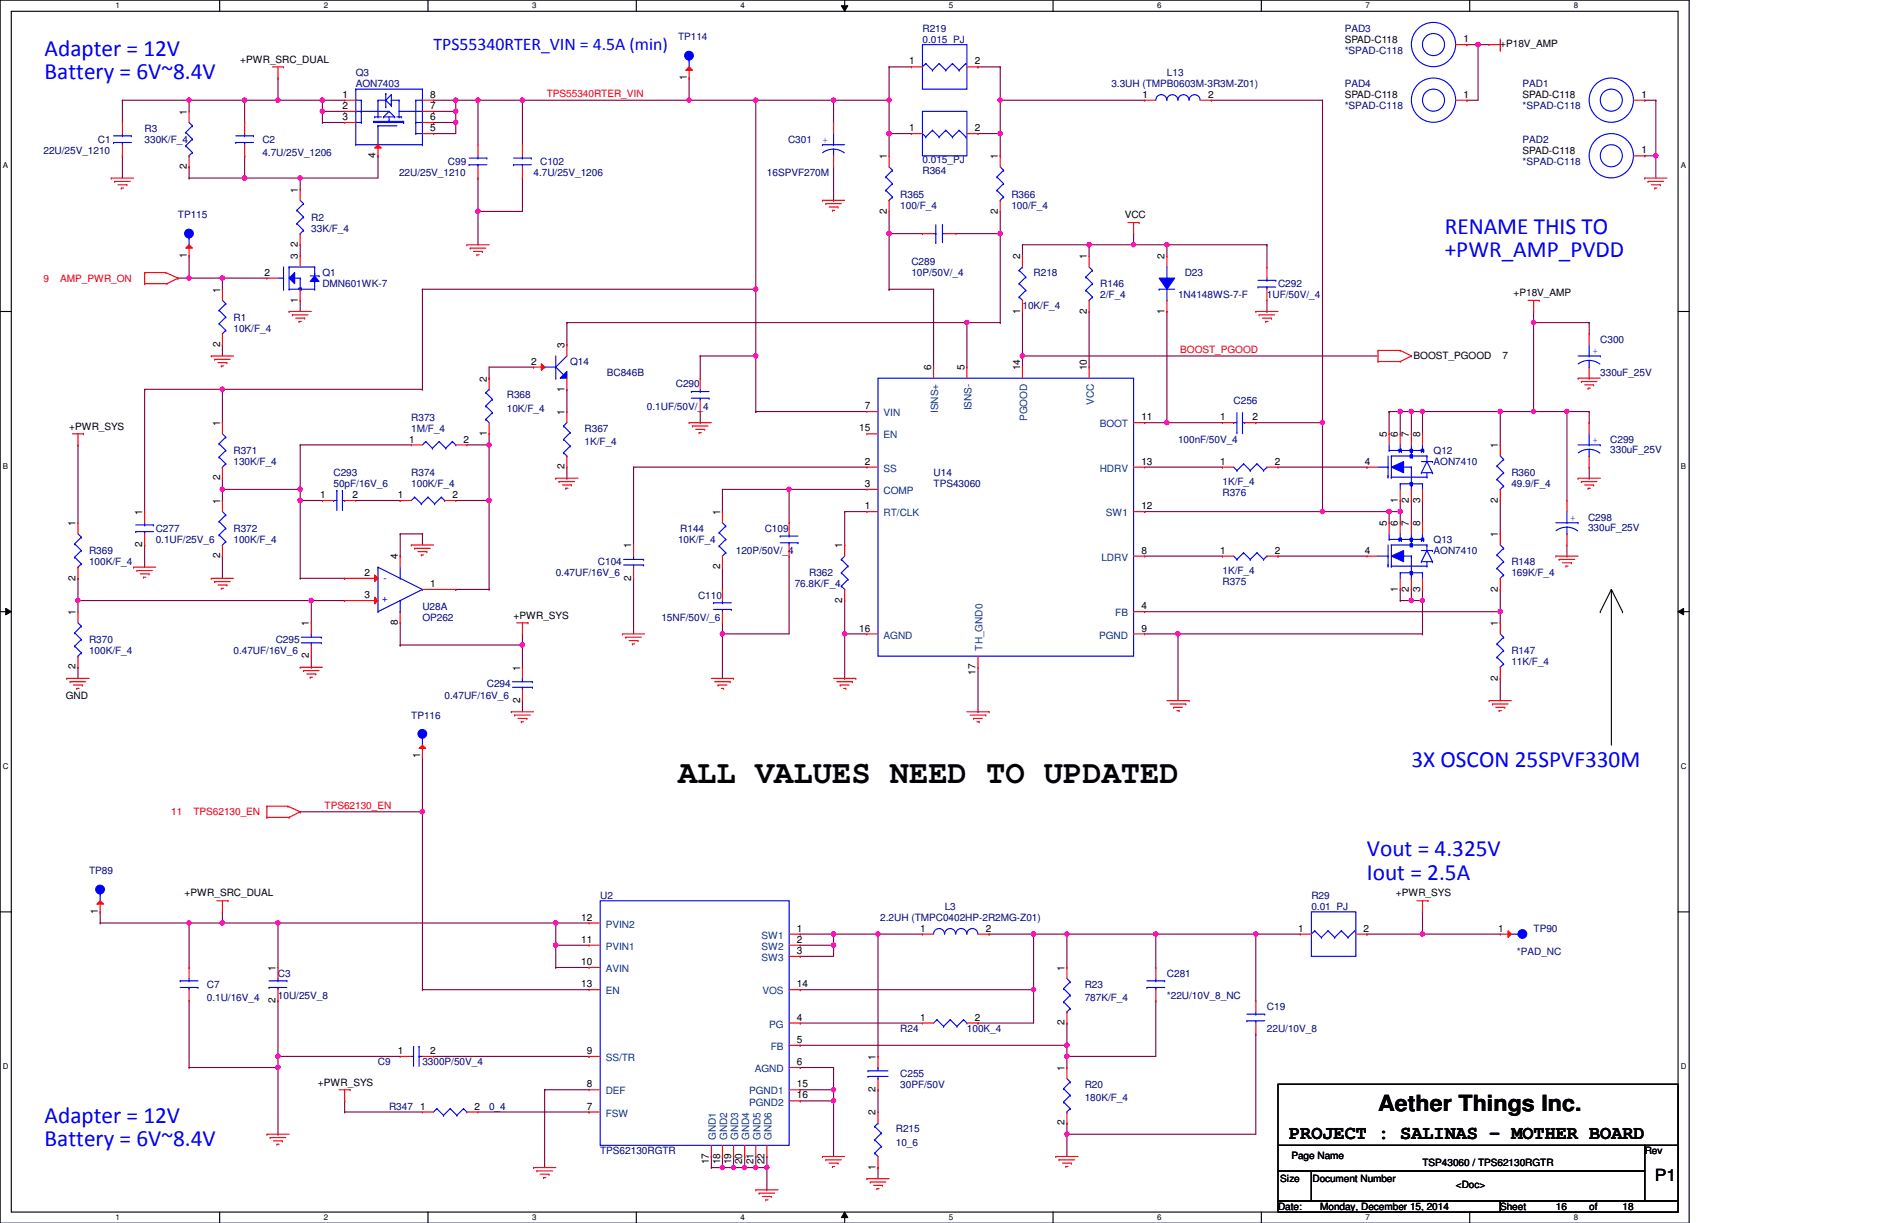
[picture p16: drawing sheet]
<svg xmlns="http://www.w3.org/2000/svg" width="432mm" height="279mm" viewBox="0 0 432 279" stroke-linecap="round" stroke-linejoin="round" font-family="sans-serif">
<defs><g id="words">
<text font-size="7.4" x="155" y="178.9">ALL VALUES NEED TO UPDATED</text>
<g font-size="5.3" fill="#00f">
<text x="10.2" y="12.7">Adapter = 12V</text>
<text x="10.2" y="18.1">Battery = 6V~8.4V</text>
<text x="330.2" y="53.4">RENAME THIS TO</text>
<text x="330.2" y="58.7">+PWR_AMP_PVDD</text>
<text x="322.6" y="175.3">3X OSCON 25SPVF330M</text>
<text x="312.5" y="195.6">Vout = 4.325V</text>
<text x="312.5" y="201">Iout = 2.5A</text>
<text x="10.2" y="256.6">Adapter = 12V</text>
<text x="10.2" y="261.9">Battery = 6V~8.4V</text>
</g>
<text font-size="5.1" x="315" y="253.7">Aether Things Inc.</text>
<text font-size="4.3" x="294.7" y="260.2">PROJECT : SALINAS - MOTHER BOARD</text>
<text font-size="4.1" fill="#00f" x="99.1" y="11.5">TPS55340RTER_VIN = 4.5A (min)</text>
<text font-size="3.8" x="378.2" y="269.9">P1</text>
<g font-size="2.3" fill="#000080">
<text x="155" y="9.2">TP114</text>
<text x="210.9" y="7.2">R219</text>
<text x="210.9" y="9.7">0.015_PJ</text>
<text x="307.4" y="7.2">PAD3</text>
<text x="81.3" y="17.4">Q3</text>
<text x="266.7" y="17.4">L13</text>
<text x="307.4" y="12.3">*SPAD-C118</text>
<text x="81.3" y="19.9">AON7403</text>
<text x="254" y="19.9">3.3UH (TMPB0603M-3R3M-Z01)</text>
<text x="307.4" y="19.9">PAD4</text>
<text x="348" y="19.9">PAD1</text>
<text x="307.4" y="25">*SPAD-C118</text>
<text x="348" y="25">*SPAD-C118</text>
<text x="9.9" y="35.1">22U/25V_1210</text>
<text x="22.4" y="32.6">C1</text>
<text x="33.1" y="30.1">R3</text>
<text x="33.1" y="32.6">330K/F_4</text>
<text x="60" y="32.6">C2</text>
<text x="60" y="35.6">4.7U/25V_1206</text>
<text x="180.1" y="32.6">C301</text>
<text x="348" y="32.6">PAD2</text>
<text x="91.2" y="40.2">22U/25V_1210</text>
<text x="102.4" y="37.7">C99</text>
<text x="122" y="40.2">4.7U/25V_1206</text>
<text x="123.5" y="37.7">C102</text>
<text x="175.3" y="40.2">16SPVF270M</text>
<text x="210.9" y="39.7">R364</text>
<text x="210.9" y="37.2">0.015_PJ</text>
<text x="348" y="37.7">*SPAD-C118</text>
<text x="205.8" y="45.3">R365</text>
<text x="205.8" y="47.8">100/F_4</text>
<text x="231.2" y="45.3">R366</text>
<text x="231.2" y="47.8">100/F_4</text>
<text x="40.7" y="49.9">TP115</text>
<text x="71.2" y="50.4">R2</text>
<text x="71.2" y="52.9">33K/F_4</text>
<text x="73.7" y="63.1">Q1</text>
<text x="73.7" y="65.6">DMN601WK-7</text>
<text x="208.3" y="60.5">C289</text>
<text x="208.3" y="63.1">10P/50V/_4</text>
<text x="236.3" y="63.1">R218</text>
<text x="251.5" y="65.6">R146</text>
<text x="270.8" y="63.1">D23</text>
<text x="292.1" y="65.6">C292</text>
<text x="233.7" y="70.7">10K/F_4</text>
<text x="251.5" y="68.2">2/F_4</text>
<text x="269.3" y="68.2">1N4148WS-7-F</text>
<text x="289.6" y="68.2">1UF/50V/_4</text>
<text x="53.4" y="73.2">R1</text>
<text x="53.4" y="75.8">10K/F_4</text>
<text x="130.3" y="83.4">Q14</text>
<text x="365.8" y="78.3">C300</text>
<text x="138.7" y="85.9">BC846B</text>
<text x="154.5" y="88.5">C290</text>
<text x="365.8" y="85.9">330uF_25V</text>
<text x="115.9" y="91">R368</text>
<text x="115.9" y="94.1">10K/F_4</text>
<text x="147.9" y="93.6">0.1UF/50V/_4</text>
<text x="282" y="92.3">C256</text>
<text x="94" y="96.1">R373</text>
<text x="94" y="98.6">1M/F_4</text>
<text x="133.6" y="98.6">R367</text>
<text x="133.6" y="101.7">1K/F_4</text>
<text x="269.3" y="101.2">100nF/50V_4</text>
<text x="368.1" y="101.2">C299</text>
<text x="53.4" y="103.7">R371</text>
<text x="53.4" y="106.3">130K/F_4</text>
<text x="327.7" y="103.7">Q12</text>
<text x="327.7" y="106.3">AON7410</text>
<text x="368.1" y="103.5">330uF_25V</text>
<text x="76.2" y="108.8">C293</text>
<text x="76.2" y="111.3">50pF/16V_6</text>
<text x="94" y="108.8">R374</text>
<text x="94" y="111.3">100K/F_4</text>
<text x="213.4" y="108.8">U14</text>
<text x="213.4" y="111.3">TPS43060</text>
<text x="279.4" y="113.4">R376</text>
<text x="279.4" y="110.8">1K/F_4</text>
<text x="345.5" y="108.8">R360</text>
<text x="345.5" y="111.3">49.9/F_4</text>
<text x="363" y="119">C298</text>
<text x="35.6" y="121.5">C277</text>
<text x="35.6" y="124">0.1UF/25V_6</text>
<text x="53.4" y="121.5">R372</text>
<text x="53.4" y="124">100K/F_4</text>
<text x="155" y="124">10K/F_4</text>
<text x="155.5" y="121.5">R144</text>
<text x="174.8" y="121.5">C109</text>
<text x="327.7" y="124">Q13</text>
<text x="363" y="121.2">330uF_25V</text>
<text x="20.4" y="126.6">R369</text>
<text x="20.4" y="129.1">100K/F_4</text>
<text x="127" y="131.7">0.47UF/16V_6</text>
<text x="136.7" y="129.1">C104</text>
<text x="168.2" y="126.6">120P/50V/_4</text>
<text x="185" y="131.7">R362</text>
<text x="279.4" y="131.1">1K/F_4</text>
<text x="327.7" y="126.6">AON7410</text>
<text x="345.5" y="129.1">R148</text>
<text x="345.5" y="131.7">169K/F_4</text>
<text x="159.6" y="136.7">C110</text>
<text x="181.7" y="134.2">76.8K/F_4</text>
<text x="279.4" y="133.7">R375</text>
<text x="96.6" y="139.3">U28A</text>
<text x="96.6" y="141.8">OP262</text>
<text x="151.2" y="141.8">15NF/50V/_6</text>
<text x="20.4" y="146.9">R370</text>
<text x="20.4" y="149.4">100K/F_4</text>
<text x="53.4" y="149.4">0.47UF/16V_6</text>
<text x="63" y="146.9">C295</text>
<text x="345.5" y="149.4">R147</text>
<text x="345.5" y="152">11K/F_4</text>
<text x="101.6" y="159.6">0.47UF/16V_6</text>
<text x="111.3" y="157.1">C294</text>
<text x="94" y="164.2">TP116</text>
<text x="20.4" y="199.7">TP89</text>
<text x="137.2" y="205.3">U2</text>
<text x="215.9" y="207.9">L3</text>
<text x="299.8" y="205.3">R29</text>
<text x="299.8" y="207.9">0.01_PJ</text>
<text x="201.2" y="210.4">2.2UH (TMPC0402HP-2R2MG-Z01)</text>
<text x="350.6" y="212.9">TP90</text>
<text x="346.8" y="218.3">*PAD_NC</text>
<text x="47.3" y="225.6">C7</text>
<text x="63.5" y="223.1">C3</text>
<text x="247.9" y="225.6">R23</text>
<text x="266.7" y="223.1">C281</text>
<text x="47.3" y="228.7">0.1U/16V_4</text>
<text x="63.5" y="228.2">10U/25V_8</text>
<text x="247.9" y="228.7">787K/F_4</text>
<text x="266.7" y="228.2">*22U/10V_8_NC</text>
<text x="289.6" y="230.7">C19</text>
<text x="205.8" y="235.8">R24</text>
<text x="221" y="235.8">100K_4</text>
<text x="289.6" y="235.8">22U/10V_8</text>
<text x="86.4" y="243.4">C9</text>
<text x="96.6" y="243.4">3300P/50V_4</text>
<text x="205.8" y="246">C255</text>
<text x="205.8" y="248.5">30PF/50V</text>
<text x="247.9" y="248.5">R20</text>
<text x="247.9" y="251.5">180K/F_4</text>
<text x="88.9" y="253.6">R347</text>
<text x="111.8" y="253.6">0_4</text>
<text x="137.2" y="263.7">TPS62130RGTR</text>
<text x="204.8" y="258.7">R215</text>
<text x="204.8" y="261.7">10_6</text>
</g>
<g font-size="2.3">
<text x="307.4" y="9.7">SPAD-C118</text>
<text x="334.6" y="9.7">1</text>
<text x="342.9" y="10.8">+P18V_AMP</text>
<text x="54.9" y="14.3">+PWR_SRC_DUAL</text>
<text x="207.8" y="14.7">1</text>
<text x="222.8" y="14.7">2</text>
<text x="78.3" y="22.4">1</text>
<text x="98.3" y="22.4">8</text>
<text x="157" y="18.3" transform="rotate(-90 157 18.3)">1</text>
<text x="261.2" y="22.4">1</text>
<text x="276.1" y="22.4">2</text>
<text x="307.4" y="22.4">SPAD-C118</text>
<text x="334.6" y="22.4">1</text>
<text x="348" y="22.4">SPAD-C118</text>
<text x="375.2" y="22.4">1</text>
<text x="42.7" y="26.2" transform="rotate(-90 42.7 26.2)">1</text>
<text x="78.3" y="27.4">3</text>
<text x="78.3" y="24.9">2</text>
<text x="98.3" y="24.9">7</text>
<text x="98.3" y="27.4">6</text>
<text x="98.3" y="30">5</text>
<text x="207.8" y="30">1</text>
<text x="222.8" y="30">2</text>
<text x="348" y="35.1">SPAD-C118</text>
<text x="375.2" y="35.1">1</text>
<text x="42.7" y="38.7" transform="rotate(-90 42.7 38.7)">2</text>
<text x="85.9" y="36.1" transform="rotate(-90 85.9 36.1)">4</text>
<text x="202.7" y="36.4" transform="rotate(-90 202.7 36.4)">1</text>
<text x="228.1" y="36.4" transform="rotate(-90 228.1 36.4)">1</text>
<text x="68.1" y="44" transform="rotate(-90 68.1 44)">1</text>
<text x="202.7" y="48.8" transform="rotate(-90 202.7 48.8)">2</text>
<text x="228.1" y="48.8" transform="rotate(-90 228.1 48.8)">2</text>
<text x="257.1" y="49.9">VCC</text>
<text x="42.7" y="59" transform="rotate(-90 42.7 59)">1</text>
<text x="68.1" y="59.2" transform="rotate(-90 68.1 59.2)">3</text>
<text x="68.1" y="56.4" transform="rotate(-90 68.1 56.4)">2</text>
<text x="233.2" y="59.2" transform="rotate(-90 233.2 59.2)">2</text>
<text x="248.4" y="59.2" transform="rotate(-90 248.4 59.2)">1</text>
<text x="266.2" y="59.2" transform="rotate(-90 266.2 59.2)">2</text>
<text x="60.5" y="63">2</text>
<text x="50.3" y="66.8" transform="rotate(-90 50.3 66.8)">1</text>
<text x="68.1" y="69.1" transform="rotate(-90 68.1 69.1)">1</text>
<text x="233.2" y="71.7" transform="rotate(-90 233.2 71.7)">1</text>
<text x="248.4" y="71.7" transform="rotate(-90 248.4 71.7)">2</text>
<text x="266.2" y="71.7" transform="rotate(-90 266.2 71.7)">1</text>
<text x="346" y="67.6">+P18V_AMP</text>
<text x="50.3" y="79.3" transform="rotate(-90 50.3 79.3)">2</text>
<text x="121.5" y="83.3">2</text>
<text x="129" y="79.5" transform="rotate(-90 129 79.5)">3</text>
<text x="323.1" y="82.1">BOOST_PGOOD</text>
<text x="343.5" y="82.1">7</text>
<text x="111.3" y="87.2" transform="rotate(-90 111.3 87.2)">2</text>
<text x="129" y="89.5" transform="rotate(-90 129 89.5)">1</text>
<text x="212.9" y="84.6" transform="rotate(-90 212.9 84.6)">6</text>
<text x="220.5" y="84.6" transform="rotate(-90 220.5 84.6)">5</text>
<text x="233.2" y="84.6" transform="rotate(-90 233.2 84.6)">14</text>
<text x="248.4" y="84.6" transform="rotate(-90 248.4 84.6)">10</text>
<text x="129" y="94.8" transform="rotate(-90 129 94.8)">1</text>
<text x="197.7" y="93.5">7</text>
<text x="15.8" y="98.1">+PWR_SYS</text>
<text x="50.3" y="97.3" transform="rotate(-90 50.3 97.3)">1</text>
<text x="93.5" y="101.1">1</text>
<text x="106" y="101.1">2</text>
<text x="111.3" y="99.6" transform="rotate(-90 111.3 99.6)">1</text>
<text x="196.4" y="98.6">15</text>
<text x="260.9" y="96">11</text>
<text x="278.9" y="96">1</text>
<text x="286.3" y="96">2</text>
<text x="317" y="99.9" transform="rotate(-90 317 99.9)">5</text>
<text x="319.5" y="99.9" transform="rotate(-90 319.5 99.9)">6</text>
<text x="322.1" y="99.9" transform="rotate(-90 322.1 99.9)">7</text>
<text x="324.6" y="99.9" transform="rotate(-90 324.6 99.9)">8</text>
<text x="129" y="107.2" transform="rotate(-90 129 107.2)">2</text>
<text x="197.7" y="106.2">2</text>
<text x="260.9" y="106.2">13</text>
<text x="278.9" y="106.2">1</text>
<text x="291.4" y="106.2">2</text>
<text x="312" y="106.2">4</text>
<text x="342.4" y="102.4" transform="rotate(-90 342.4 102.4)">1</text>
<text x="50.3" y="109.8" transform="rotate(-90 50.3 109.8)">2</text>
<text x="73.2" y="113.8">1</text>
<text x="80.6" y="113.8">2</text>
<text x="91" y="113.8">1</text>
<text x="103.4" y="113.8">2</text>
<text x="197.7" y="111.3">3</text>
<text x="32.5" y="117.6" transform="rotate(-90 32.5 117.6)">1</text>
<text x="50.3" y="115.1" transform="rotate(-90 50.3 115.1)">1</text>
<text x="164.6" y="117.6" transform="rotate(-90 164.6 117.6)">1</text>
<text x="197.7" y="116.3">1</text>
<text x="260.9" y="116.3">12</text>
<text x="319.5" y="114.9" transform="rotate(-90 319.5 114.9)">1</text>
<text x="322.1" y="114.9" transform="rotate(-90 322.1 114.9)">2</text>
<text x="324.6" y="114.9" transform="rotate(-90 324.6 114.9)">3</text>
<text x="342.4" y="114.9" transform="rotate(-90 342.4 114.9)">2</text>
<text x="17.3" y="120.2" transform="rotate(-90 17.3 120.2)">1</text>
<text x="32.5" y="125" transform="rotate(-90 32.5 125)">2</text>
<text x="144.3" y="125.3" transform="rotate(-90 144.3 125.3)">1</text>
<text x="192.5" y="125.3" transform="rotate(-90 192.5 125.3)">1</text>
<text x="317" y="120.2" transform="rotate(-90 317 120.2)">5</text>
<text x="319.5" y="120.2" transform="rotate(-90 319.5 120.2)">6</text>
<text x="322.1" y="120.2" transform="rotate(-90 322.1 120.2)">7</text>
<text x="324.6" y="120.2" transform="rotate(-90 324.6 120.2)">8</text>
<text x="342.4" y="122.7" transform="rotate(-90 342.4 122.7)">1</text>
<text x="50.3" y="127.6" transform="rotate(-90 50.3 127.6)">2</text>
<text x="83.4" y="131.6">2</text>
<text x="90.9" y="127.8" transform="rotate(-90 90.9 127.8)">4</text>
<text x="164.6" y="130.1" transform="rotate(-90 164.6 130.1)">2</text>
<text x="260.9" y="126.5">8</text>
<text x="278.9" y="126.5">1</text>
<text x="291.4" y="126.5">2</text>
<text x="312" y="126.5">4</text>
<text x="17.3" y="132.6" transform="rotate(-90 17.3 132.6)">2</text>
<text x="83.4" y="136.7">3</text>
<text x="98.3" y="134.1">1</text>
<text x="144.3" y="132.6" transform="rotate(-90 144.3 132.6)">2</text>
<text x="192.5" y="137.7" transform="rotate(-90 192.5 137.7)">2</text>
<text x="319.5" y="135.2" transform="rotate(-90 319.5 135.2)">1</text>
<text x="322.1" y="135.2" transform="rotate(-90 322.1 135.2)">2</text>
<text x="324.6" y="135.2" transform="rotate(-90 324.6 135.2)">3</text>
<text x="342.4" y="135.2" transform="rotate(-90 342.4 135.2)">2</text>
<text x="17.3" y="140.5" transform="rotate(-90 17.3 140.5)">1</text>
<text x="70.6" y="143" transform="rotate(-90 70.6 143)">1</text>
<text x="90.9" y="142.8" transform="rotate(-90 90.9 142.8)">8</text>
<text x="117.4" y="141.3">+PWR_SYS</text>
<text x="260.9" y="139.2">4</text>
<text x="342.4" y="143" transform="rotate(-90 342.4 143)">1</text>
<text x="196.4" y="144.3">16</text>
<text x="260.9" y="144.3">9</text>
<text x="17.3" y="153" transform="rotate(-90 17.3 153)">2</text>
<text x="70.6" y="150.4" transform="rotate(-90 70.6 150.4)">2</text>
<text x="118.9" y="153.2" transform="rotate(-90 118.9 153.2)">1</text>
<text x="223" y="154.2" transform="rotate(-90 223 154.2)">17</text>
<text x="342.4" y="155.5" transform="rotate(-90 342.4 155.5)">2</text>
<text x="15" y="159.6">GND</text>
<text x="118.9" y="160.6" transform="rotate(-90 118.9 160.6)">2</text>
<text x="96" y="173.3" transform="rotate(-90 96 173.3)">1</text>
<text x="22.4" y="208.8" transform="rotate(-90 22.4 208.8)">1</text>
<text x="42.2" y="204.8">+PWR_SRC_DUAL</text>
<text x="319.1" y="204.8">+PWR_SYS</text>
<text x="132.9" y="210.3">12</text>
<text x="132.9" y="215.4">11</text>
<text x="182.2" y="212.9">1</text>
<text x="182.2" y="215.4">2</text>
<text x="210.4" y="212.9">1</text>
<text x="225.3" y="212.9">2</text>
<text x="296.7" y="212.9">1</text>
<text x="311.7" y="212.9">2</text>
<text x="342.4" y="212.9">1</text>
<text x="63" y="221.8" transform="rotate(-90 63 221.8)">1</text>
<text x="132.9" y="220.5">10</text>
<text x="182.2" y="217.9">3</text>
<text x="243.3" y="221.8" transform="rotate(-90 243.3 221.8)">1</text>
<text x="132.9" y="225.6">13</text>
<text x="182.2" y="225.6">14</text>
<text x="63" y="229.2" transform="rotate(-90 63 229.2)">2</text>
<text x="182.2" y="233.2">4</text>
<text x="210.4" y="233.2">1</text>
<text x="222.8" y="233.2">2</text>
<text x="182.2" y="238.3">5</text>
<text x="243.3" y="234.2" transform="rotate(-90 243.3 234.2)">2</text>
<text x="91" y="240.8">1</text>
<text x="98.3" y="240.8">2</text>
<text x="134.2" y="240.8">9</text>
<text x="182.2" y="243.3">6</text>
<text x="200.2" y="242.1" transform="rotate(-90 200.2 242.1)">1</text>
<text x="243.3" y="244.6" transform="rotate(-90 243.3 244.6)">1</text>
<text x="72.7" y="248">+PWR_SYS</text>
<text x="134.2" y="248.4">8</text>
<text x="182.2" y="248.4">15</text>
<text x="182.2" y="251">16</text>
<text x="200.2" y="249.5" transform="rotate(-90 200.2 249.5)">2</text>
<text x="96.1" y="253.5">1</text>
<text x="108.5" y="253.5">2</text>
<text x="134.2" y="253.5">7</text>
<text x="200.2" y="254.8" transform="rotate(-90 200.2 254.8)">2</text>
<text x="243.3" y="257.1" transform="rotate(-90 243.3 257.1)">2</text>
<text x="376" y="263.7">Rev</text>
<text x="162.1" y="266" transform="rotate(-90 162.1 266)">17</text>
<text x="164.6" y="266" transform="rotate(-90 164.6 266)">18</text>
<text x="167.1" y="266" transform="rotate(-90 167.1 266)">19</text>
<text x="169.7" y="266" transform="rotate(-90 169.7 266)">20</text>
<text x="172.2" y="266" transform="rotate(-90 172.2 266)">21</text>
<text x="174.8" y="266" transform="rotate(-90 174.8 266)">22</text>
<text x="200.2" y="267.3" transform="rotate(-90 200.2 267.3)">1</text>
<text x="295.2" y="264.8">Page Name</text>
<text x="325.2" y="266.3">TSP43060 / TPS62130RGTR</text>
<text x="292.7" y="270.1">Size</text>
<text x="300" y="270.1">Document Number</text>
<text x="332.8" y="271.4">&lt;Doc&gt;</text>
<text x="292.1" y="276.4">Date:</text>
<text x="301.8" y="276.4">Monday, December 15, 2014</text>
<text x="342.9" y="276.4">Sheet</text>
<text x="355.6" y="276.4">16</text>
<text x="363.3" y="276.4">of</text>
<text x="370.9" y="276.4">18</text>
</g>
<g font-size="2.3" fill="#f00">
<text x="125" y="22.2">TPS55340RTER_VIN</text>
<text x="9.9" y="64.3">9</text>
<text x="13.8" y="64.3">AMP_PWR_ON</text>
<text x="269.8" y="80.6">BOOST_PGOOD</text>
<text x="74.2" y="184.7">TPS62130_EN</text>
<text x="39.2" y="186.3">11</text>
<text x="44.2" y="186.3">TPS62130_EN</text>
</g>
<g font-size="2.3" fill="#00f">
<text x="188" y="32.6">+</text>
<text x="364" y="80.9">+</text>
<text x="364" y="101.2">+</text>
<text x="358.9" y="119">+</text>
<text x="88.4" y="131.6" transform="rotate(180 88.4 131.6)">-</text>
<text x="88.7" y="136.4" transform="rotate(180 88.7 136.4)">+</text>
</g>
<g font-size="2.3" fill="#004080">
<text x="202" y="95.1">VIN</text>
<text x="214.5" y="94.4" transform="rotate(-90 214.5 94.4)">ISNS+</text>
<text x="222.1" y="93.8" transform="rotate(-90 222.1 93.8)">ISNS-</text>
<text x="250" y="92.5" transform="rotate(-90 250 92.5)">VCC</text>
<text x="202" y="100.2">EN</text>
<text x="234.8" y="96.2" transform="rotate(-90 234.8 96.2)">PGOOD</text>
<text x="251.4" y="97.6">BOOT</text>
<text x="202" y="107.8">SS</text>
<text x="251.4" y="107.8">HDRV</text>
<text x="202" y="112.9">COMP</text>
<text x="202" y="117.9">RT/CLK</text>
<text x="252.8" y="117.9">SW1</text>
<text x="251.8" y="128.1">LDRV</text>
<text x="254.9" y="140.8">FB</text>
<text x="202" y="145.9">AGND</text>
<text x="224.6" y="148.6" transform="rotate(-90 224.6 148.6)">TH_GND0</text>
<text x="251.2" y="145.9">PGND</text>
<text x="138.5" y="211.9">PVIN2</text>
<text x="174" y="214.5">SW1</text>
<text x="138.5" y="217">PVIN1</text>
<text x="174" y="217">SW2</text>
<text x="174" y="219.5">SW3</text>
<text x="138.5" y="222.1">AVIN</text>
<text x="138.5" y="227.2">EN</text>
<text x="174.3" y="227.2">VOS</text>
<text x="175.8" y="234.8">PG</text>
<text x="176.2" y="239.9">FB</text>
<text x="138.5" y="242.4">SS/TR</text>
<text x="172.5" y="244.9">AGND</text>
<text x="138.5" y="250">DEF</text>
<text x="171.2" y="250">PGND1</text>
<text x="138.5" y="255.1">FSW</text>
<text x="171.2" y="252.6">PGND2</text>
<text x="163.7" y="260.4" transform="rotate(-90 163.7 260.4)">GND1</text>
<text x="166.2" y="260.4" transform="rotate(-90 166.2 260.4)">GND2</text>
<text x="168.7" y="260.4" transform="rotate(-90 168.7 260.4)">GND3</text>
<text x="171.3" y="260.4" transform="rotate(-90 171.3 260.4)">GND4</text>
<text x="173.8" y="260.4" transform="rotate(-90 173.8 260.4)">GND5</text>
<text x="176.4" y="260.4" transform="rotate(-90 176.4 260.4)">GND6</text>
</g>
<g font-size="1.8">
<text x="26.4" y="1.9">1</text>
<text x="74" y="1.9">2</text>
<text x="121.6" y="1.9">3</text>
<text x="169.2" y="1.9">4</text>
<text x="216.9" y="1.9">5</text>
<text x="264.5" y="1.9">6</text>
<text x="312.1" y="1.9">7</text>
<text x="359.7" y="1.9">8</text>
<text x=".7" y="38.5">A</text>
<text x="384.2" y="38.5">A</text>
<text x=".7" y="107.1">B</text>
<text x="384.2" y="107.1">B</text>
<text x=".7" y="175.6">C</text>
<text x="384.2" y="175.6">C</text>
<text x=".7" y="244.2">D</text>
<text x="384.2" y="244.2">D</text>
<text x="26.4" y="278.8">1</text>
<text x="74" y="278.8">2</text>
<text x="121.6" y="278.8">3</text>
<text x="169.2" y="278.8">4</text>
<text x="216.9" y="278.8">5</text>
<text x="264.5" y="278.8">6</text>
<text x="312.1" y="278.8">7</text>
<text x="359.7" y="278.8">8</text>
</g>
</g></defs>
<path d="M0 0h386.1v279.4h-386.1zM2.6 2.6h381v274.3h-381z" fill="none" stroke="#000" stroke-width=".25"/>
<g fill="#fff">
<path d="M26.4 .3h.9v2h-.9z"/>
<path d="M26.4 277.2h.9v1.9h-.9z"/>
</g>
<path d="M50.2 0v2.6M50.2 276.9v2.5" fill="none" stroke="#000" stroke-width=".25"/>
<g fill="#fff">
<path d="M74 .3h1v2h-1z"/>
<path d="M74 277.2h1v1.9h-1z"/>
</g>
<path d="M97.8 0v2.6M97.8 276.9v2.5" fill="none" stroke="#000" stroke-width=".25"/>
<g fill="#fff">
<path d="M121.6 .3h1v2h-1z"/>
<path d="M121.6 277.2h1v1.9h-1z"/>
</g>
<path d="M145.5 0v2.6M145.5 276.9v2.5" fill="none" stroke="#000" stroke-width=".25"/>
<g fill="#fff">
<path d="M169.2 .3h1v2h-1z"/>
<path d="M169.2 277.2h1v1.9h-1z"/>
</g>
<path d="M193.1 0v2.6M193.1 276.9v2.5" fill="none" stroke="#000" stroke-width=".25"/>
<path d="M192.3 1.3h1.5l-.7 1.3zM193.1 276.9l.7 1.3h-1.5z" fill="#000"/>
<path d="M192.3 1.3h1.5l-.7 1.3zM193.1 276.9l.7 1.3h-1.5z" fill="none" stroke="#000" stroke-width=".23"/>
<g fill="#fff">
<path d="M216.9 .3h.9v2h-.9z"/>
<path d="M216.9 277.2h.9v1.9h-.9z"/>
</g>
<path d="M240.7 0v2.6M240.7 276.9v2.5" fill="none" stroke="#000" stroke-width=".25"/>
<g fill="#fff">
<path d="M264.5 .3h1v2h-1z"/>
<path d="M264.5 277.2h1v1.9h-1z"/>
</g>
<path d="M288.3 0v2.6M288.3 276.9v2.5" fill="none" stroke="#000" stroke-width=".25"/>
<g fill="#fff">
<path d="M312.1 .3h1v2h-1z"/>
<path d="M312.1 277.2h1v1.9h-1z"/>
</g>
<path d="M336 0v2.6M336 276.9v2.5" fill="none" stroke="#000" stroke-width=".25"/>
<g fill="#fff">
<path d="M359.7 .3h1v2h-1z"/>
<path d="M359.7 277.2h1v1.9h-1z"/>
<path d="M.7 36.9h1.2v2h-1.2z"/>
<path d="M384.2 36.9h1.2v2h-1.2z"/>
<path d="M.7 105.5h1.2v1.9h-1.2z"/>
<path d="M384.2 105.5h1.2v1.9h-1.2z"/>
</g>
<path d="M0 71.2h2.6M383.6 71.2h2.5" fill="none" stroke="#000" stroke-width=".25"/>
<g fill="#fff">
<path d="M.7 174h1.2v2h-1.2z"/>
<path d="M384.2 174h1.3v2h-1.3z"/>
</g>
<path d="M0 139.7h2.6M383.6 139.7h2.5" fill="none" stroke="#000" stroke-width=".25"/>
<path d="M1.3 139l1.3 .7-1.3 .8zM383.6 139.7l1.3-.7v1.5z" fill="#000"/>
<path d="M1.3 139l1.3 .7-1.3 .8zM383.6 139.7l1.3-.7v1.5z" fill="none" stroke="#000" stroke-width=".23"/>
<g fill="#fff">
<path d="M.7 242.6h1.2v2h-1.2z"/>
<path d="M384.2 242.6h1.3v2h-1.3z"/>
</g>
<path d="M365.8 139.7h.1M368.3 134.7h.1M368.3 134.7v35.5M368.3 134.7l-2.5 5M368.3 134.7l2.6 5M370.9 139.7h.1M0 208.3h2.6M383.6 208.3h2.5" fill="none" stroke="#000" stroke-width=".25"/>
<path d="M63.5 210.9h63.5M127 210.9h.1M127 210.9v5" fill="none" stroke="#800040" stroke-width=".25"/>
<circle cx="127" cy="215.9" r=".49" fill="#f0f"/>
<circle cx="127" cy="215.9" r=".49" fill="none" stroke="#f0f" stroke-width=".25"/>
<circle cx="127" cy="210.8" r=".49" fill="#f0f"/>
<circle cx="127" cy="210.8" r=".49" fill="none" stroke="#f0f" stroke-width=".25"/>
<path d="M63.5 210.9h.1M63.5 210.9v10.1M127 215.9h.1M127 210.9h.1M127 215.9h7.7M127 210.9h7.7M127 215.9v5.1M127 221h.1M127 221h7.7" fill="none" stroke="#800040" stroke-width=".25"/>
<circle cx="63.5" cy="210.8" r=".49" fill="#f0f"/>
<circle cx="63.5" cy="210.8" r=".49" fill="none" stroke="#f0f" stroke-width=".25"/>
<path d="M63.5 228.6h.1M63.5 228.6v15.3M63.5 241.3h.1M63.5 243.9h.1M63.5 241.3h28" fill="none" stroke="#800040" stroke-width=".25"/>
<circle cx="63.5" cy="241.3" r=".49" fill="#f0f"/>
<circle cx="63.5" cy="241.3" r=".49" fill="none" stroke="#f0f" stroke-width=".25"/>
<path d="M182.9 213.4h.1M182.9 215.9h.1M182.9 213.4h7.6M182.9 215.9h7.6M124.5 249h.1M124.5 249h10.2M124.5 249v17.7" fill="none" stroke="#800040" stroke-width=".25"/>
<circle cx="190.5" cy="215.9" r=".49" fill="#f0f"/>
<circle cx="190.5" cy="215.9" r=".49" fill="none" stroke="#f0f" stroke-width=".25"/>
<path d="M190.5 213.4h.1M190.5 213.4v2.5M190.5 213.4h10.2" fill="none" stroke="#800040" stroke-width=".25"/>
<circle cx="200.7" cy="213.4" r=".49" fill="#f0f"/>
<circle cx="200.7" cy="213.4" r=".49" fill="none" stroke="#f0f" stroke-width=".25"/>
<circle cx="190.5" cy="213.4" r=".49" fill="#f0f"/>
<circle cx="190.5" cy="213.4" r=".49" fill="none" stroke="#f0f" stroke-width=".25"/>
<path d="M182.9 218.5h.1M190.5 215.9h.1M190.5 215.9v2.6h-7.6M182.9 226.1h.1M182.9 226.1h53.4" fill="none" stroke="#800040" stroke-width=".25"/>
<circle cx="236.2" cy="226.1" r=".49" fill="#f0f"/>
<circle cx="236.2" cy="226.1" r=".49" fill="none" stroke="#f0f" stroke-width=".25"/>
<path d="M226.1 213.4h.1M226.1 213.4h17.8M236.3 213.4h.1M236.3 213.4v12.7M182.9 233.7h.1M182.9 233.7h28M223.6 233.7h.1M223.6 233.7h12.7" fill="none" stroke="#800040" stroke-width=".25"/>
<circle cx="243.9" cy="213.4" r=".49" fill="#f0f"/>
<circle cx="243.9" cy="213.4" r=".49" fill="none" stroke="#f0f" stroke-width=".25"/>
<circle cx="236.2" cy="213.4" r=".49" fill="#f0f"/>
<circle cx="236.2" cy="213.4" r=".49" fill="none" stroke="#f0f" stroke-width=".25"/>
<path d="M182.9 238.8h.1M182.9 238.8h61M236.3 226.1h.1M236.3 226.1v7.6" fill="none" stroke="#800040" stroke-width=".25"/>
<circle cx="243.9" cy="238.8" r=".49" fill="#f0f"/>
<circle cx="243.9" cy="238.8" r=".49" fill="none" stroke="#f0f" stroke-width=".25"/>
<path d="M243.9 213.4h.1M243.9 213.4v7.6M243.9 213.4h20.3M243.9 233.7h.1M243.9 238.8h.1M243.9 233.7v7.6" fill="none" stroke="#800040" stroke-width=".25"/>
<circle cx="264.2" cy="213.4" r=".49" fill="#f0f"/>
<circle cx="264.2" cy="213.4" r=".49" fill="none" stroke="#f0f" stroke-width=".25"/>
<path d="M243.9 256.6h.1M243.9 256.6v2.5" fill="none" stroke="#800040" stroke-width=".25"/>
<circle cx="243.9" cy="259.1" r=".49" fill="#f0f"/>
<circle cx="243.9" cy="259.1" r=".49" fill="none" stroke="#f0f" stroke-width=".25"/>
<path d="M287.1 213.4h.1M287.1 213.4v15.2M287.1 213.4h10.1M287.1 236.3h.1M287.1 236.3v22.8h-43.2M243.9 259.1h.1M243.9 259.1v5.1" fill="none" stroke="#800040" stroke-width=".25"/>
<circle cx="287" cy="213.4" r=".49" fill="#f0f"/>
<circle cx="287" cy="213.4" r=".49" fill="none" stroke="#f0f" stroke-width=".25"/>
<path d="M312.5 213.4h.1M325.2 208.3h.1M325.2 208.3v5.1h-12.7" fill="none" stroke="#800040" stroke-width=".25"/>
<circle cx="325.1" cy="213.4" r=".49" fill="#f0f"/>
<circle cx="325.1" cy="213.4" r=".49" fill="none" stroke="#f0f" stroke-width=".25"/>
<path d="M43.2 210.9h.1M43.2 210.9v10.1" fill="none" stroke="#800040" stroke-width=".25"/>
<circle cx="43.2" cy="210.8" r=".49" fill="#f0f"/>
<circle cx="43.2" cy="210.8" r=".49" fill="none" stroke="#f0f" stroke-width=".25"/>
<path d="M43.2 210.9h.1M43.2 210.9h7.6" fill="none" stroke="#800040" stroke-width=".25"/>
<circle cx="50.8" cy="210.8" r=".49" fill="#f0f"/>
<circle cx="50.8" cy="210.8" r=".49" fill="none" stroke="#f0f" stroke-width=".25"/>
<path d="M43.2 228.6v15.3M43.2 243.9h.1M43.2 243.9h20.3M63.5 243.9h.1" fill="none" stroke="#800040" stroke-width=".25"/>
<circle cx="63.5" cy="243.9" r=".49" fill="#f0f"/>
<circle cx="63.5" cy="243.9" r=".49" fill="none" stroke="#f0f" stroke-width=".25"/>
<path d="M182.9 243.9h.1M182.9 243.9h7.6M190.5 243.9h.1M190.5 243.9v5.1" fill="none" stroke="#800040" stroke-width=".25"/>
<circle cx="190.5" cy="248.9" r=".49" fill="#f0f"/>
<circle cx="190.5" cy="248.9" r=".49" fill="none" stroke="#f0f" stroke-width=".25"/>
<path d="M182.9 249h.1M182.9 251.5h.1M182.9 249h7.6M182.9 251.5h7.6M190.5 249h.1M190.5 251.5h.1M190.5 249v15.2" fill="none" stroke="#800040" stroke-width=".25"/>
<circle cx="190.5" cy="251.5" r=".49" fill="#f0f"/>
<circle cx="190.5" cy="251.5" r=".49" fill="none" stroke="#f0f" stroke-width=".25"/>
<path d="M162.6 264.2h.1M162.6 266.7h.1M162.6 264.2v2.5M165.1 264.2h.1M165.1 266.7h.1M165.1 264.2v2.5M167.7 264.2h.1M167.7 264.2v2.5h-5.1M170.2 264.2h.1M170.2 264.2v2.5M172.8 264.2h.1M172.8 264.2v2.5" fill="none" stroke="#800040" stroke-width=".25"/>
<circle cx="167.7" cy="266.7" r=".49" fill="#f0f"/>
<circle cx="167.7" cy="266.7" r=".49" fill="none" stroke="#f0f" stroke-width=".25"/>
<circle cx="165.1" cy="266.7" r=".49" fill="#f0f"/>
<circle cx="165.1" cy="266.7" r=".49" fill="none" stroke="#f0f" stroke-width=".25"/>
<path d="M167.7 266.7h.1M167.7 266.7h2.5" fill="none" stroke="#800040" stroke-width=".25"/>
<circle cx="170.2" cy="266.7" r=".49" fill="#f0f"/>
<circle cx="170.2" cy="266.7" r=".49" fill="none" stroke="#f0f" stroke-width=".25"/>
<path d="M170.2 266.7h.1M170.2 266.7h2.6" fill="none" stroke="#800040" stroke-width=".25"/>
<circle cx="172.7" cy="266.7" r=".49" fill="#f0f"/>
<circle cx="172.7" cy="266.7" r=".49" fill="none" stroke="#f0f" stroke-width=".25"/>
<path d="M119.4 22.9h38.1M157.5 22.9h.1" fill="none" stroke="#800040" stroke-width=".25"/>
<circle cx="119.4" cy="22.9" r=".49" fill="#f0f"/>
<circle cx="119.4" cy="22.9" r=".49" fill="none" stroke="#f0f" stroke-width=".25"/>
<circle cx="157.5" cy="22.9" r=".49" fill="#f0f"/>
<circle cx="157.5" cy="22.9" r=".49" fill="none" stroke="#f0f" stroke-width=".25"/>
<path d="M99.1 22.9h.1M99.1 22.9h5.1M109.3 22.9h.1M109.3 22.9v10.2M119.4 22.9h.1M119.4 22.9v10.2" fill="none" stroke="#800040" stroke-width=".25"/>
<circle cx="109.2" cy="22.9" r=".49" fill="#f0f"/>
<circle cx="109.2" cy="22.9" r=".49" fill="none" stroke="#f0f" stroke-width=".25"/>
<g fill="none" stroke="#800040" stroke-width=".25">
<path d="M109.3 22.9h.1M109.3 22.9h10.1M109.3 40.7h.1M109.3 48.3h.1M109.3 40.7v7.6M119.4 40.7h.1M119.4 40.7v7.6h-10.1M144.8 106.7h.1M144.8 106.7h53.4M144.8 106.7v17.8M180.4 111.8h.1M180.4 111.8h17.8"/>
<path d="M144.8 132.1h.1M144.8 132.1v12.7"/>
</g>
<circle cx="180.4" cy="111.8" r=".49" fill="#f0f"/>
<circle cx="180.4" cy="111.8" r=".49" fill="none" stroke="#f0f" stroke-width=".25"/>
<path d="M180.4 111.8h.1M180.4 111.8v7.6M180.4 127h.1M180.4 127v17.8h-15.3M342.9 139.7h.1M342.9 134.7v5M165.1 142.3h.1M165.1 144.8h.1M165.1 142.3v2.5M342.9 155h.1M342.9 155v5.1" fill="none" stroke="#800040" stroke-width=".25"/>
<circle cx="165.1" cy="144.8" r=".49" fill="#f0f"/>
<circle cx="165.1" cy="144.8" r=".49" fill="none" stroke="#f0f" stroke-width=".25"/>
<path d="M43.2 22.9h12.7M55.9 22.9h.1M43.2 40.7h.1M43.2 40.7h12.7M40.7 63.5h.1M40.7 63.5h2.5M165.1 144.8h.1M165.1 144.8v10.2" fill="none" stroke="#800040" stroke-width=".25"/>
<circle cx="43.2" cy="22.9" r=".49" fill="#f0f"/>
<circle cx="43.2" cy="22.9" r=".49" fill="none" stroke="#f0f" stroke-width=".25"/>
<circle cx="55.9" cy="22.9" r=".49" fill="#f0f"/>
<circle cx="55.9" cy="22.9" r=".49" fill="none" stroke="#f0f" stroke-width=".25"/>
<path d="M55.9 35.6h.1M55.9 35.6v5.1" fill="none" stroke="#800040" stroke-width=".25"/>
<circle cx="55.9" cy="40.7" r=".49" fill="#f0f"/>
<circle cx="55.9" cy="40.7" r=".49" fill="none" stroke="#f0f" stroke-width=".25"/>
<g fill="none" stroke="#800040" stroke-width=".25">
<path d="M63.5 17.8h.1M63.5 17.8v5.1M43.2 22.9h.1M43.2 38.1h.1M43.2 22.9v2.5M43.2 38.1v2.6M55.9 22.9h.1M55.9 22.9h7.6M55.9 22.9v5.1M63.5 22.9h.1M86.4 35.6h.1M86.4 35.6v5.1"/>
<path d="M68.6 55.9h.1M68.6 40.7h.1M68.6 40.7v2.5M68.6 55.9v2.6M68.6 68.6h.1M68.6 68.6v2.6"/>
</g>
<circle cx="63.5" cy="22.9" r=".49" fill="#f0f"/>
<circle cx="63.5" cy="22.9" r=".49" fill="none" stroke="#f0f" stroke-width=".25"/>
<path d="M99.1 25.4h.1M99.1 28h.1M99.1 25.4h5.1M99.1 28h5.1" fill="none" stroke="#800040" stroke-width=".25"/>
<circle cx="104.2" cy="28" r=".49" fill="#f0f"/>
<circle cx="104.2" cy="28" r=".49" fill="none" stroke="#f0f" stroke-width=".25"/>
<path d="M99.1 30.5h.1M104.2 25.4h.1M104.2 28h.1M104.2 25.4v5.1h-5.1M55.9 40.7h.1M55.9 40.7h12.7" fill="none" stroke="#800040" stroke-width=".25"/>
<circle cx="68.6" cy="40.7" r=".49" fill="#f0f"/>
<circle cx="68.6" cy="40.7" r=".49" fill="none" stroke="#f0f" stroke-width=".25"/>
<path d="M28 22.9h.1M28 35.6h.1M28 22.9h15.2M28 22.9v5.1M28 35.6v5.1M109.3 48.3h.1M109.3 48.3v7.6" fill="none" stroke="#800040" stroke-width=".25"/>
<circle cx="109.2" cy="48.3" r=".49" fill="#f0f"/>
<circle cx="109.2" cy="48.3" r=".49" fill="none" stroke="#f0f" stroke-width=".25"/>
<path d="M43.2 63.5h.1M43.2 63.5h7.6" fill="none" stroke="#800040" stroke-width=".25"/>
<circle cx="50.8" cy="63.5" r=".49" fill="#f0f"/>
<circle cx="50.8" cy="63.5" r=".49" fill="none" stroke="#f0f" stroke-width=".25"/>
<circle cx="43.2" cy="63.5" r=".49" fill="#f0f"/>
<circle cx="43.2" cy="63.5" r=".49" fill="none" stroke="#f0f" stroke-width=".25"/>
<path d="M104.2 22.9h.1M104.2 22.9v2.5M50.8 78.8h.1M50.8 78.8v2.5M200.7 213.4h.1M200.7 213.4v27.9M200.7 213.4h10.2" fill="none" stroke="#800040" stroke-width=".25"/>
<circle cx="104.2" cy="25.4" r=".49" fill="#f0f"/>
<circle cx="104.2" cy="25.4" r=".49" fill="none" stroke="#f0f" stroke-width=".25"/>
<circle cx="104.2" cy="22.9" r=".49" fill="#f0f"/>
<circle cx="104.2" cy="22.9" r=".49" fill="none" stroke="#f0f" stroke-width=".25"/>
<g fill="none" stroke="#800040" stroke-width=".25">
<path d="M376 22.9h.1M376 35.6h.1M376 22.9h2.5M376 35.6h2.5M378.5 22.9h.1M378.5 35.6h.1M378.5 22.9v17.8M68.6 185.5h.1M68.6 185.5h28M22.9 210.9h.1M22.9 208.3h.1M22.9 210.9h20.3"/>
<path d="M22.9 208.3v2.6M264.2 213.4h.1M264.2 213.4h22.9M264.2 213.4v7.6M325.2 213.4h.1M325.2 213.4h17.7M264.2 228.6h.1M264.2 228.6v12.7M78.8 254h.1M78.8 251.5h.1M78.8 254h17.8M78.8 251.5v2.5"/>
</g>
<circle cx="378.5" cy="35.6" r=".49" fill="#f0f"/>
<circle cx="378.5" cy="35.6" r=".49" fill="none" stroke="#f0f" stroke-width=".25"/>
<path d="M335.3 10.2h.1M335.3 10.2h5.1M337.9 10.2h.1M337.9 10.2v12.7" fill="none" stroke="#800040" stroke-width=".25"/>
<circle cx="337.8" cy="10.2" r=".49" fill="#f0f"/>
<circle cx="337.8" cy="10.2" r=".49" fill="none" stroke="#f0f" stroke-width=".25"/>
<path d="M73.7 28h.1M73.7 22.9h.1M73.7 28h5.1M73.7 22.9v2.5M43.2 58.5h.1M43.2 58.5v5M68.6 40.7h.1M68.6 40.7h17.8M50.8 63.5h.1M50.8 63.5h10.2" fill="none" stroke="#800040" stroke-width=".25"/>
<circle cx="73.7" cy="25.4" r=".49" fill="#f0f"/>
<circle cx="73.7" cy="25.4" r=".49" fill="none" stroke="#f0f" stroke-width=".25"/>
<circle cx="73.7" cy="22.9" r=".49" fill="#f0f"/>
<circle cx="73.7" cy="22.9" r=".49" fill="none" stroke="#f0f" stroke-width=".25"/>
<path d="M157.5 17.8h.1M157.5 17.8v5.1h15.3M73.7 22.9h.1M73.7 25.4h.1M73.7 22.9h5.1M73.7 25.4h5.1M73.7 25.4v2.6M104.2 22.9h.1M104.2 22.9h5.1M172.8 22.9h.1M261.7 116.9h.1M261.7 116.9h40.6" fill="none" stroke="#800040" stroke-width=".25"/>
<circle cx="302.3" cy="116.9" r=".49" fill="#f0f"/>
<circle cx="302.3" cy="116.9" r=".49" fill="none" stroke="#f0f" stroke-width=".25"/>
<path d="M317.5 116.9h.1M317.5 116.9v2.5" fill="none" stroke="#800040" stroke-width=".25"/>
<circle cx="317.5" cy="116.9" r=".49" fill="#f0f"/>
<circle cx="317.5" cy="116.9" r=".49" fill="none" stroke="#f0f" stroke-width=".25"/>
<path d="M317.5 116.9h.1M320.1 114.3h.1M320.1 114.3v2.6h-2.6M322.6 114.3h.1M322.6 114.3v5.1M325.2 114.3h.1M325.2 114.3v5.1" fill="none" stroke="#800040" stroke-width=".25"/>
<circle cx="320.1" cy="116.9" r=".49" fill="#f0f"/>
<circle cx="320.1" cy="116.9" r=".49" fill="none" stroke="#f0f" stroke-width=".25"/>
<path d="M320.1 116.9h.1M320.1 116.9v2.5M322.6 134.7h.1M322.6 137.2h.1M322.6 134.7v2.5M325.2 134.7h.1M325.2 134.7v2.5h-2.6M261.7 144.8h7.6M269.3 144.8h.1" fill="none" stroke="#800040" stroke-width=".25"/>
<circle cx="322.6" cy="137.2" r=".49" fill="#f0f"/>
<circle cx="322.6" cy="137.2" r=".49" fill="none" stroke="#f0f" stroke-width=".25"/>
<path d="M325.2 137.2h.1M325.2 137.2v7.6" fill="none" stroke="#800040" stroke-width=".25"/>
<circle cx="325.1" cy="137.2" r=".49" fill="#f0f"/>
<circle cx="325.1" cy="137.2" r=".49" fill="none" stroke="#f0f" stroke-width=".25"/>
<path d="M317.5 94h.1M317.5 94v5.1M317.5 94h2.6M322.6 94h.1M322.6 94v5.1M320.1 134.7h.1M320.1 137.2h.1M320.1 134.7v2.5M320.1 137.2h2.5" fill="none" stroke="#800040" stroke-width=".25"/>
<circle cx="322.6" cy="94" r=".49" fill="#f0f"/>
<circle cx="322.6" cy="94" r=".49" fill="none" stroke="#f0f" stroke-width=".25"/>
<path d="M320.1 94h.1M320.1 94v5.1M322.6 94h.1M322.6 94h2.6" fill="none" stroke="#800040" stroke-width=".25"/>
<circle cx="320.1" cy="94" r=".49" fill="#f0f"/>
<circle cx="320.1" cy="94" r=".49" fill="none" stroke="#f0f" stroke-width=".25"/>
<path d="M320.1 94h.1M320.1 94h2.5M325.2 94h.1M325.2 94h17.7M325.2 94v5.1M342.9 94h.1" fill="none" stroke="#800040" stroke-width=".25"/>
<circle cx="325.1" cy="94" r=".49" fill="#f0f"/>
<circle cx="325.1" cy="94" r=".49" fill="none" stroke="#f0f" stroke-width=".25"/>
<circle cx="342.9" cy="94" r=".49" fill="#f0f"/>
<circle cx="342.9" cy="94" r=".49" fill="none" stroke="#f0f" stroke-width=".25"/>
<path d="M233.7 71.2v10.1M233.7 81.3h.1" fill="none" stroke="#800040" stroke-width=".25"/>
<circle cx="233.7" cy="81.3" r=".49" fill="#f0f"/>
<circle cx="233.7" cy="81.3" r=".49" fill="none" stroke="#f0f" stroke-width=".25"/>
<path d="M233.7 55.9h.1M233.7 55.9v2.6M233.7 55.9h15.3M249 71.2h.1M249 71.2v12.7" fill="none" stroke="#800040" stroke-width=".25"/>
<circle cx="248.9" cy="55.9" r=".49" fill="#f0f"/>
<circle cx="248.9" cy="55.9" r=".49" fill="none" stroke="#f0f" stroke-width=".25"/>
<path d="M249 55.9h.1M249 55.9v2.6M249 55.9h17.7M259.1 53.4h.1M259.1 55.9h.1M259.1 53.4v2.5M266.7 55.9h.1M266.7 55.9v2.6" fill="none" stroke="#800040" stroke-width=".25"/>
<circle cx="266.7" cy="55.9" r=".49" fill="#f0f"/>
<circle cx="266.7" cy="55.9" r=".49" fill="none" stroke="#f0f" stroke-width=".25"/>
<circle cx="259.1" cy="55.9" r=".49" fill="#f0f"/>
<circle cx="259.1" cy="55.9" r=".49" fill="none" stroke="#f0f" stroke-width=".25"/>
<path d="M266.7 71.2h.1M266.7 71.2v25.4M261.7 96.6h5M266.7 96.6h.1" fill="none" stroke="#800040" stroke-width=".25"/>
<circle cx="266.7" cy="96.5" r=".49" fill="#f0f"/>
<circle cx="266.7" cy="96.5" r=".49" fill="none" stroke="#f0f" stroke-width=".25"/>
<path d="M302.3 22.9h.1M302.3 22.9v94M266.7 96.6h.1M266.7 96.6h12.7M287.1 96.6h.1M287.1 96.6h15.2M302.3 96.6h.1M302.3 116.9h.1M302.3 116.9h15.2" fill="none" stroke="#800040" stroke-width=".25"/>
<circle cx="302.3" cy="96.5" r=".49" fill="#f0f"/>
<circle cx="302.3" cy="96.5" r=".49" fill="none" stroke="#f0f" stroke-width=".25"/>
<path d="M276.9 22.9h.1M276.9 22.9h25.4M342.9 114.3v7.7M261.7 139.7h81.2M342.9 122h.1M342.9 139.7h.1M342.9 139.7v2.6M342.9 142.3h.1" fill="none" stroke="#800040" stroke-width=".25"/>
<circle cx="342.9" cy="139.7" r=".49" fill="#f0f"/>
<circle cx="342.9" cy="139.7" r=".49" fill="none" stroke="#f0f" stroke-width=".25"/>
<path d="M269.3 144.8h.1M269.3 144.8v15.3M269.3 144.8h55.9M325.2 144.8h.1" fill="none" stroke="#800040" stroke-width=".25"/>
<circle cx="269.3" cy="144.8" r=".49" fill="#f0f"/>
<circle cx="269.3" cy="144.8" r=".49" fill="none" stroke="#f0f" stroke-width=".25"/>
<path d="M165.1 111.8h.1M165.1 116.9h.1M165.1 111.8v5.1M165.1 111.8h15.3M193.1 116.9h.1M193.1 116.9h5.1M193.1 116.9v7.6M165.1 134.7h.1M165.1 129.6v5.1M193.1 124.5h.1M193.1 137.2v7.6M193.1 144.8h.1" fill="none" stroke="#800040" stroke-width=".25"/>
<circle cx="193.1" cy="144.8" r=".49" fill="#f0f"/>
<circle cx="193.1" cy="144.8" r=".49" fill="none" stroke="#f0f" stroke-width=".25"/>
<g fill="none" stroke="#800040" stroke-width=".25">
<path d="M223.6 15.3h.1M223.6 15.3h5M228.6 15.3h.1M228.6 15.3v7.6M223.6 30.5h.1M223.6 30.5h5M228.6 22.9h.1M228.6 22.9h33.1M193.1 144.8h.1M193.1 155h.1M193.1 144.8h5.1M193.1 144.8v10.2"/>
<path d="M223.6 152.4v10.2M223.6 162.6h.1"/>
</g>
<circle cx="228.6" cy="22.9" r=".49" fill="#f0f"/>
<circle cx="228.6" cy="22.9" r=".49" fill="none" stroke="#f0f" stroke-width=".25"/>
<path d="M203.2 15.3h.1M203.2 15.3h5.1M203.2 15.3v7.6M203.2 22.9h.1M228.6 30.5h.1M228.6 30.5v5.1" fill="none" stroke="#800040" stroke-width=".25"/>
<circle cx="228.6" cy="30.5" r=".49" fill="#f0f"/>
<circle cx="228.6" cy="30.5" r=".49" fill="none" stroke="#f0f" stroke-width=".25"/>
<path d="M203.2 30.5h.1M203.2 30.5v5.1M228.6 22.9h.1M228.6 22.9v7.6" fill="none" stroke="#800040" stroke-width=".25"/>
<circle cx="203.2" cy="30.5" r=".49" fill="#f0f"/>
<circle cx="203.2" cy="30.5" r=".49" fill="none" stroke="#f0f" stroke-width=".25"/>
<path d="M203.2 53.4h.1M203.2 48.3v5.1M228.6 53.4h.1M228.6 48.3v5.1M221 73.7h.1M221 73.7h7.6M221 73.7v10.2" fill="none" stroke="#800040" stroke-width=".25"/>
<circle cx="203.2" cy="53.4" r=".49" fill="#f0f"/>
<circle cx="203.2" cy="53.4" r=".49" fill="none" stroke="#f0f" stroke-width=".25"/>
<path d="M203.2 30.5h.1M203.2 30.5h5.1M203.2 66.1h.1M203.2 66.1h10.2M213.4 66.1h.1M213.4 66.1v17.8M358.2 94h.1M358.2 94v20.3" fill="none" stroke="#800040" stroke-width=".25"/>
<circle cx="358.2" cy="94" r=".49" fill="#f0f"/>
<circle cx="358.2" cy="94" r=".49" fill="none" stroke="#f0f" stroke-width=".25"/>
<path d="M350.6 73.7h.1M350.6 71.2v2.5M342.9 94h.1M342.9 94v7.6M342.9 94h7.7M350.6 94h.1" fill="none" stroke="#800040" stroke-width=".25"/>
<circle cx="350.5" cy="73.7" r=".49" fill="#f0f"/>
<circle cx="350.5" cy="73.7" r=".49" fill="none" stroke="#f0f" stroke-width=".25"/>
<path d="M350.6 94h.1M350.6 94h7.6" fill="none" stroke="#800040" stroke-width=".25"/>
<circle cx="350.5" cy="94" r=".49" fill="#f0f"/>
<circle cx="350.5" cy="94" r=".49" fill="none" stroke="#f0f" stroke-width=".25"/>
<path d="M218.5 53.4h10.1M228.6 53.4h.1M228.6 53.4v20.3M228.6 73.7h.1" fill="none" stroke="#800040" stroke-width=".25"/>
<circle cx="228.6" cy="53.4" r=".49" fill="#f0f"/>
<circle cx="228.6" cy="53.4" r=".49" fill="none" stroke="#f0f" stroke-width=".25"/>
<g fill="none" stroke="#800040" stroke-width=".25">
<path d="M63.5 22.9h10.2M73.7 22.9h.1M172.8 22.9v43.2M190.5 38.1v7.7M203.2 30.5h.1M203.2 22.9v7.6M190.5 45.8h.1M203.2 53.4h.1M203.2 53.4h7.7M203.2 53.4v12.7M172.8 66.1h.1M203.2 66.1h.1"/>
<path d="M172.8 94h.1M172.8 94h25.4"/>
</g>
<circle cx="172.7" cy="22.9" r=".49" fill="#f0f"/>
<circle cx="172.7" cy="22.9" r=".49" fill="none" stroke="#f0f" stroke-width=".25"/>
<g fill="none" stroke="#800040" stroke-width=".25">
<path d="M172.8 22.9h30.4M190.5 22.9h.1M190.5 22.9v5.1M203.2 22.9h.1M266.7 55.9h.1M266.7 55.9h22.9M289.6 55.9h.1M289.6 55.9v5.1M160.1 96.6h.1M160.1 81.3h.1M160.1 81.3v5.1M160.1 94v2.6"/>
<path d="M160.1 81.3h12.7M172.8 81.3h.1M172.8 94h.1M172.8 81.3v12.7"/>
</g>
<circle cx="190.5" cy="22.9" r=".49" fill="#f0f"/>
<circle cx="190.5" cy="22.9" r=".49" fill="none" stroke="#f0f" stroke-width=".25"/>
<circle cx="203.2" cy="22.9" r=".49" fill="#f0f"/>
<circle cx="203.2" cy="22.9" r=".49" fill="none" stroke="#f0f" stroke-width=".25"/>
<path d="M129.6 73.7h.1M129.6 73.7h91.4M129.6 88.9h.1M129.6 88.9v5.1M129.6 109.3h.1M129.6 106.7v2.6" fill="none" stroke="#800040" stroke-width=".25"/>
<circle cx="221" cy="73.7" r=".49" fill="#f0f"/>
<circle cx="221" cy="73.7" r=".49" fill="none" stroke="#f0f" stroke-width=".25"/>
<path d="M129.6 78.8h.1M129.6 73.7v5.1M111.8 83.9h10.2M122 83.9h.1M50.8 208.3h.1M50.8 210.9h.1M50.8 208.3v2.6M50.8 210.9h12.7M243.9 241.3h.1M243.9 241.3h20.3M243.9 241.3v2.6" fill="none" stroke="#800040" stroke-width=".25"/>
<circle cx="243.9" cy="241.3" r=".49" fill="#f0f"/>
<circle cx="243.9" cy="241.3" r=".49" fill="none" stroke="#f0f" stroke-width=".25"/>
<path d="M96.6 185.5h.1M96.6 185.5v40.6M200.7 249h.1M200.7 249v5M200.7 266.7h.1M200.7 266.7v2.6" fill="none" stroke="#800040" stroke-width=".25"/>
<circle cx="96.5" cy="185.4" r=".49" fill="#f0f"/>
<circle cx="96.5" cy="185.4" r=".49" fill="none" stroke="#f0f" stroke-width=".25"/>
<g fill="none" stroke="#800040" stroke-width=".25">
<path d="M111.8 86.4h.1M111.8 83.9v2.5M111.8 99.1v15.2M81.3 114.3h10.2M91.5 114.3h.1M106.7 101.6h5.1M111.8 101.6h.1M111.8 114.3h.1M91.5 122h.1M91.5 127h.1M91.5 122h5.1M91.5 122v5"/>
<path d="M96.6 122h.1M96.6 122v2.5M104.2 134.7h.1M104.2 134.7h7.6M96.6 226.1h.1M96.6 226.1h38.1M63.5 259.1h.1M63.5 243.9v15.2M99.1 241.3h35.6M109.3 254h25.4M134.7 241.3h.1M134.7 254h.1"/>
</g>
<circle cx="111.8" cy="101.6" r=".49" fill="#f0f"/>
<circle cx="111.8" cy="101.6" r=".49" fill="none" stroke="#f0f" stroke-width=".25"/>
<circle cx="111.8" cy="114.3" r=".49" fill="#f0f"/>
<circle cx="111.8" cy="114.3" r=".49" fill="none" stroke="#f0f" stroke-width=".25"/>
<path d="M68.6 114.3h.1M68.6 114.3h5.1M68.6 114.3v17.8M104.2 114.3h7.6M111.8 114.3h.1M111.8 114.3v20.4M68.6 132.1h.1M111.8 134.7h.1" fill="none" stroke="#800040" stroke-width=".25"/>
<circle cx="68.6" cy="114.3" r=".49" fill="#f0f"/>
<circle cx="68.6" cy="114.3" r=".49" fill="none" stroke="#f0f" stroke-width=".25"/>
<path d="M68.6 101.6h.1M68.6 111.8h.1M68.6 101.6h25.4M68.6 101.6v10.2M68.6 132.1h10.2M78.8 132.1h.1" fill="none" stroke="#800040" stroke-width=".25"/>
<circle cx="68.6" cy="111.8" r=".49" fill="#f0f"/>
<circle cx="68.6" cy="111.8" r=".49" fill="none" stroke="#f0f" stroke-width=".25"/>
<path d="M96.6 66.1h.1M96.6 66.1h76.2M172.8 66.1h.1M172.8 66.1v15.2" fill="none" stroke="#800040" stroke-width=".25"/>
<circle cx="172.7" cy="81.3" r=".49" fill="#f0f"/>
<circle cx="172.7" cy="81.3" r=".49" fill="none" stroke="#f0f" stroke-width=".25"/>
<circle cx="172.7" cy="66.1" r=".49" fill="#f0f"/>
<circle cx="172.7" cy="66.1" r=".49" fill="none" stroke="#f0f" stroke-width=".25"/>
<path d="M50.8 63.5h.1M50.8 63.5v2.6M96.6 66.1h.1M96.6 66.1v22.8M50.8 88.9h45.8M96.6 88.9h.1M50.8 111.8h.1M50.8 109.3v2.5" fill="none" stroke="#800040" stroke-width=".25"/>
<circle cx="50.8" cy="111.8" r=".49" fill="#f0f"/>
<circle cx="50.8" cy="111.8" r=".49" fill="none" stroke="#f0f" stroke-width=".25"/>
<g fill="none" stroke="#800040" stroke-width=".25">
<path d="M50.8 88.9h.1M50.8 88.9v7.7M50.8 114.3h.1M68.6 111.8h.1M68.6 114.3h.1M68.6 111.8h-17.8v2.5M68.6 111.8v2.5M17.8 137.2h.1M17.8 137.2h53.4M50.8 127h.1M50.8 127v5.1M17.8 152.4h.1"/>
<path d="M17.8 152.4v2.6"/>
</g>
<circle cx="17.8" cy="137.2" r=".49" fill="#f0f"/>
<circle cx="17.8" cy="137.2" r=".49" fill="none" stroke="#f0f" stroke-width=".25"/>
<path d="M17.8 101.6h.1M17.8 101.6v17.8M17.8 137.2h.1M17.8 132.1h.1M17.8 132.1v7.6M91.5 147.4h.1M91.5 142.3v5.1M91.5 147.4h27.9M119.4 160.1h.1M119.4 160.1v2.5" fill="none" stroke="#800040" stroke-width=".25"/>
<circle cx="119.4" cy="147.3" r=".49" fill="#f0f"/>
<circle cx="119.4" cy="147.3" r=".49" fill="none" stroke="#f0f" stroke-width=".25"/>
<path d="M71.2 137.2h.1M71.2 137.2v5.1M71.2 152.4h.1M71.2 149.9v2.5M119.4 147.4h.1M119.4 144.8v7.6" fill="none" stroke="#800040" stroke-width=".25"/>
<circle cx="71.1" cy="137.2" r=".49" fill="#f0f"/>
<circle cx="71.1" cy="137.2" r=".49" fill="none" stroke="#f0f" stroke-width=".25"/>
<g fill="none" stroke="#800040" stroke-width=".25">
<path d="M335.3 22.9h.1M335.3 22.9h2.6M289.6 71.2h.1M289.6 68.6v2.6M350.6 73.7h.1M350.6 73.7h12.7M350.6 73.7v20.3M363.3 73.7h.1M363.3 73.7v2.5M233.7 81.3h.1M233.7 81.3h81.3M233.7 81.3v2.6"/>
<path d="M358.2 94h5.1M363.3 94h.1M363.3 96.6h.1M363.3 94v2.6M261.7 106.7h17.7M279.4 106.7h.1M292.1 106.7h20.4M312.5 106.7h.1M363.3 109.3h.1M363.3 106.7v2.6M71.2 137.2h.1M71.2 137.2h7.6"/>
<path d="M261.7 127h17.7M279.4 127h.1M292.1 127h.1M292.1 127h20.4M358.2 127h.1M358.2 124.5v2.5M172.8 266.7h2.5M175.3 266.7h.1M175.3 264.2h.1M175.3 264.2v2.5"/>
</g>
<circle cx="175.3" cy="266.7" r=".49" fill="#f0f"/>
<circle cx="175.3" cy="266.7" r=".49" fill="none" stroke="#f0f" stroke-width=".25"/>
<path d="M33.1 88.9h.1M33.1 88.9v28M33.1 88.9h17.7M50.8 88.9h.1M33.1 124.5h.1M33.1 124.5v5.1M96.6 172.8v12.7M96.6 185.5h.1M175.3 271.8h.1M175.3 266.7v5.1" fill="none" stroke="#800040" stroke-width=".25"/>
<circle cx="50.8" cy="88.9" r=".49" fill="#f0f"/>
<circle cx="50.8" cy="88.9" r=".49" fill="none" stroke="#f0f" stroke-width=".25"/>
<g fill="none" stroke="#f00" stroke-width=".25">
<path d="M62.3 15.3h2.5M63.5 17.8h.1M63.5 15.3v2.5M64.8 15.3h.1M340.4 10.2h.1M340.4 10.2h2.5M342.9 11.5h.1M342.9 8.9v2.6M28 28h.1M28 35.6h.1M28 28v2.5M28 33.1v2.5"/>
<path d="M373.4 35.6h2.6M376 35.6h.1M25.4 40.7h.1M25.4 40.7h5.1M26.2 41.4h.1M26.2 41.4h3.6M27 42.2h2M27.7 43h.1M27.7 43h.5M29 42.2h.1M106.7 55.9h.1M106.7 55.9h5.1"/>
<path d="M107.5 56.7h.1M107.5 56.7h3.5M108.2 57.4h2.1M109 58.2h.1M109 58.2h.5M110.3 57.4h.1M188 45.8h.1M188 45.8h5.1M188.8 46.5h.1M188.8 46.5h3.5M189.5 47.3h2.1M190.3 48h.1"/>
<path d="M190.3 48h.5M191.6 47.3h.1M257.9 50.8h2.5M259.1 53.4h.1M259.1 50.8v2.6M260.4 50.8h.1M376 40.7h.1M376 40.7h5M376.7 41.4h.1M376.7 41.4h3.6M377.5 42.2h2M378.2 43h.1"/>
<path d="M378.2 43h.6M379.5 42.2h.1M33.1 62.3h.1M33.1 64.8h.1M33.1 62.3h4.8M33.1 64.8h5M33.1 62.3v2.5M37.9 62.3h.1M37.9 62.3l2.8 1.2M38.1 64.8h.1M40.7 63.5h.1M40.7 63.5l-2.6 1.3"/>
<path d="M66.1 71.2h.1M66.1 71.2h5.1M66.8 71.9h.1M66.8 71.9h3.6M67.6 72.7h2M68.4 73.4h.1M68.4 73.4h.5M69.6 72.7h.1M287.1 71.2h.1M287.1 71.2h5M287.8 71.9h.1M287.8 71.9h3.6"/>
<path d="M288.6 72.7h2M289.3 73.4h.1M289.3 73.4h.6M290.6 72.7h.1M349.3 68.6h2.5M350.6 71.2h.1M350.6 68.6v2.6M351.8 68.6h.1M16.6 99.1h2.5M17.8 99.1v2.5M19.1 99.1h.1M48.3 81.3h.1"/>
<path d="M48.3 81.3h5.1M49.1 82.1h.1M49.1 82.1h3.5M49.8 82.8h2.1M50.6 83.6h.1M50.6 83.6h.5M50.8 96.6h.1M50.8 96.6v2.5M51.9 82.8h.1M157.5 96.6h.1M157.5 96.6h5.1M158.3 97.3h.1"/>
<path d="M158.3 97.3h3.5M159 98.1h2.1M159.8 98.8h.1M159.8 98.8h.5M161.1 98.1h.1M198.2 94h.1M198.2 99.1h.1M198.2 99.1h2.5M198.2 94h2.5M213.4 83.9h.1M213.4 83.9v2.5M221 83.9h.1"/>
<path d="M221 83.9v2.5M233.7 83.9h.1M233.7 83.9v2.5M249 83.9h.1M249 83.9v2.5M259.1 96.6h2.6M261.7 96.6h.1M315 82.6h.1M315 80.1h.1M315 80.1h5.1M315 82.6h5.1M315 80.1v2.5"/>
<path d="M320.1 80.1h.1M320.1 82.6h.1M320.1 80.1l2.5 1.2M322.6 81.3h.1M322.6 81.3l-2.5 1.3M360.7 86.4h.1M360.7 86.4h5.1M361.5 87.2h.1M361.5 87.2h3.5M362.2 87.9h2.1M363 88.7h.1M363 88.7h.5"/>
<path d="M363.3 96.6h.1M363.3 96.6v2.5M364.3 87.9h.1M17.8 101.6h.1M50.8 109.3h.1M50.8 114.3h.1M50.8 106.7v2.6M50.8 114.3v2.6M94 101.6h.1M94 101.6h2.6M104.2 101.6h2.5M106.7 101.6h.1"/>
<path d="M127 109.3h.1M127 109.3h5.1M127.8 110h.1M127.8 110h3.6M128.6 110.8h2M129.3 111.5h.1M129.3 111.5h.5M130.6 110.8h.1M198.2 116.9h.1M198.2 111.8h.1M198.2 106.7h.1M198.2 106.7h2.5"/>
<path d="M198.2 116.9h2.5M198.2 111.8h2.5M259.1 106.7h2.6M259.1 116.9h2.6M261.7 106.7h.1M261.7 116.9h.1M358.2 114.3h.1M358.2 114.3v2.6M360.7 109.3h.1M360.7 109.3h5.1M361.5 110h.1M361.5 110h3.5"/>
<path d="M362.2 110.8h2.1M363 111.5h.1M363 111.5h.5M363.3 106.7h.1M363.3 104.2v2.5M364.3 110.8h.1M30.5 129.6h.1M30.5 129.6h5.1M31.3 130.3h.1M31.3 130.3h3.5M32 131.1h2.1M32.8 131.9h.1"/>
<path d="M32.8 131.9h.5M34.1 131.1h.1M48.3 132.1h.1M48.3 132.1h5.1M49.1 132.9h.1M49.1 132.9h3.5M49.8 133.6h2.1M50.6 134.4h.1M50.6 134.4h.5M50.8 127h.1M50.8 124.5v2.5M51.9 133.6h.1"/>
<path d="M94 124.5h.1M94 124.5h5.1M94.8 125.3h.1M94.8 125.3h3.5M95.5 126h2.1M96.3 126.8h.1M96.3 126.8h.5M97.6 126h.1M259.1 127h2.6M259.1 139.7h2.6M261.7 139.7h.1M261.7 127h.1"/>
<path d="M342.9 122h.1M342.9 134.7h.1M342.9 122v2.5M342.9 132.1v2.6M355.6 127h.1M355.6 127h5.1M356.4 127.8h.1M356.4 127.8h3.6M357.2 128.6h2M357.9 129.3h.1M357.9 129.3h.5M358.2 124.5h.1"/>
<path d="M358.2 122v2.5M359.2 128.6h.1M15.3 155h.1M15.3 155h5.1M16 155.7h.1M16 155.7h3.6M16.8 156.5h2M17.6 157.3h.1M17.6 157.3h.5M18.8 156.5h.1M68.6 152.4h.1M68.6 152.4h5.1"/>
<path d="M69.4 153.2h.1M69.4 153.2h3.5M70.1 154h2.1M70.9 154.7h.1M70.9 154.7h.5M72.2 154h.1M118.2 142.3h2.5M119.4 144.8h.1M119.4 142.3v2.5M120.7 142.3h.1M142.3 144.8h.1M142.3 144.8h5.1"/>
<path d="M143 145.6h.1M143 145.6h3.6M143.8 146.3h2M144.6 147.1h.1M144.6 147.1h.5M145.8 146.3h.1M162.6 155h5.1M163.4 155.7h3.5M164.1 156.5h.1M164.1 156.5h2.1M164.9 157.3h.5M165.4 157.3h.1"/>
<path d="M166.9 155.7h.1M167.7 155h.1M190.5 155h5.1M191.3 155.7h3.6M192.1 156.5h.1M192.1 156.5h2M192.8 157.3h.5M193.3 157.3h.1M194.9 155.7h.1M195.6 155h.1M198.2 144.8h.1M198.2 144.8h2.5"/>
<path d="M223.6 152.4h.1M223.6 149.9v2.5M259.1 144.8h2.6M261.7 144.8h.1M116.9 162.6h.1M116.9 162.6h5.1M117.6 163.4h.1M117.6 163.4h3.6M118.4 164.1h2M119.2 164.9h.1M119.2 164.9h.5M120.4 164.1h.1"/>
<path d="M221 162.6h5.1M221.8 163.4h3.5M222.5 164.1h.1M222.5 164.1h2.1M223.3 164.9h.5M223.8 164.9h.1M225.3 163.4h.1M226.1 162.6h.1M266.7 160.1h5.1M267.5 160.8h3.6M268.3 161.6h.1M268.3 161.6h2"/>
<path d="M269 162.3h.5M269.5 162.3h.1M271.1 160.8h.1M271.8 160.1h.1M340.4 160.1h.1M340.4 160.1h5.1M341.2 160.8h.1M341.2 160.8h3.5M341.9 161.6h2.1M342.7 162.3h.1M342.7 162.3h.5M344 161.6h.1"/>
<path d="M61 184.2h.1M61 186.7h.1M61 184.2h4.8M61 186.7h5.1M61 184.2v2.5M65.8 184.2h.1M65.8 184.2l2.8 1.3M66.1 186.7h.1M68.6 185.5h.1M68.6 185.5l-2.5 1.2M49.6 205.8h2.5M50.8 208.3h.1"/>
<path d="M50.8 205.8v2.5M52.1 205.8h.1M323.9 205.8h2.5M325.2 208.3h.1M325.2 205.8v2.5M326.4 205.8h.1M43.2 221h.1M43.2 228.6h.1M43.2 221v2.6M43.2 226.1v2.5M61 259.1h.1M61 259.1h5.1"/>
<path d="M61.8 259.9h.1M61.8 259.9h3.5M77.5 249h2.6M78.8 251.5h.1M78.8 249v2.5M80.1 249h.1M200.7 241.3h.1M200.7 249h.1M200.7 241.3v2.6M200.7 246.4v2.6M62.5 260.6h2.1M63.3 261.4h.1"/>
<path d="M63.3 261.4h.5M64.6 260.6h.1M122 266.7h.1M122 266.7h5M122.7 267.5h.1M122.7 267.5h3.6M123.5 268.3h2M124.2 269h.1M124.2 269h.6M125.5 268.3h.1M172.8 271.8h.1M172.8 271.8h5"/>
<path d="M173.5 272.6h.1M173.5 272.6h3.6M174.3 273.3h2M175 274.1h.1M175 274.1h.6M176.3 273.3h.1M188 264.2h.1M188 264.2h5.1M188.8 265h.1M188.8 265h3.5M189.5 265.7h2.1M190.3 266.5h.1"/>
<path d="M190.3 266.5h.5M191.6 265.7h.1M198.2 269.3h.1M198.2 269.3h5M198.9 270h.1M198.9 270h3.6M199.7 270.8h2M200.4 271.6h.1M200.4 271.6h.6M201.7 270.8h.1M241.3 264.2h.1M241.3 264.2h5.1"/>
<path d="M242.1 265h.1M242.1 265h3.6M242.9 265.7h2M243.6 266.5h.1M243.6 266.5h.5M244.9 265.7h.1"/>
</g>
<path d="M292.1 247.7h91.5v14h-91.5zM292.1 267.5h7.7v6.9h-7.7zM292.1 274.4h50.8v2.5h-50.8zM292.1 261.7h83.9v5.8h-83.9zM299.8 267.5h76.2v6.9h-76.2zM342.9 274.4h40.7v2.5h-40.7zM376 261.7h7.6v12.7h-7.6z" fill="none" stroke="#000" stroke-width=".25"/>
<g fill="none" stroke="#00f" stroke-width=".25">
<path d="M26 32.6h.1M26 32.6h4M26 31h4M28 31h.1M28 32.6h.1M28 30.5v.5M28 32.6v.5M30 31h.1M265 66.1h.1M265 66.1h3.5M266.7 68.6h.1M266.7 63.5h.1"/>
<path d="M266.7 61v2.5M266.7 66.1v2.5M50.8 99.1l.8 .8M51.6 99.9h.1M51.6 99.9l-1.5 1.5M200.7 86.4h58.4v63.5h-58.4zM363.3 99.1v2.5M50.1 101.4h.1M50.1 104.4h.1M50.1 119.2h.1M50.1 101.4l1.5 1.5M50.1 104.4l1.5 1.6"/>
<path d="M50.1 119.2l1.5 1.5M50.8 106.7h.1M50.8 116.9l.8 .7M51.6 102.9h.1M51.6 106h.1M51.6 117.6h.1M51.6 102.9l-1.5 1.5M51.6 106l-.8 .7M51.6 117.6l-1.5 1.6M97.3 100.9h.1M97.3 100.9l-.7 .7M97.3 100.9l1.5 1.5"/>
<path d="M98.8 102.4h.1M100.4 100.9h.1M100.4 100.9l-1.6 1.5M100.4 100.9l1.5 1.5M101.9 102.4h.1M103.4 100.9h.1M103.4 100.9l-1.5 1.5M103.4 100.9l.8 .7M104.2 101.6h.1M355.6 119.4h5.1M358.2 119.4h.1M358.2 116.9v2.5"/>
<path d="M360.7 119.4h.1M360.7 101.6h5.1M363.3 104.2h.1M363.3 101.6h.1M363.3 102.7l1 .1 1.4 .7M363.3 102.7l-1.6 .2-.9 .6M363.3 102.7v1.5M365.8 101.6h.1M50.1 122.2h.1M50.1 122.2l1.5 1.5M50.8 124.5h.1M51.6 120.7h.1"/>
<path d="M51.6 123.7h.1M51.6 120.7l-1.5 1.5M51.6 123.7l-.8 .8M342.2 126.8h.1M342.2 129.8h.1M342.2 126.8l1.5 1.5M342.2 129.8l1.5 1.6M342.9 132.1h.1M342.9 124.5l.8 .8M343.7 125.3h.1M343.7 128.3h.1M343.7 131.4h.1"/>
<path d="M343.7 125.3l-1.5 1.5M343.7 128.3l-1.5 1.5M343.7 131.4l-.8 .7M358.2 122h.1M358.2 120.4l1 .2 1.4 .7M358.2 120.4l-1.6 .3-.9 .5M358.2 120.4v1.6M41.2 224.1h.1M41.2 225.6h4.1M41.2 224.1h4.1M43.2 224.1h.1M43.2 225.6h.1"/>
<path d="M43.2 223.6v.5M43.2 225.6v.5M45.3 225.6h.1M198.4 244.6h.1M198.4 245.9h.1M198.4 244.6h4.6M198.4 245.9h4.6M200.7 243.9h.1M200.7 246.4h.1M200.7 243.9v.7M200.7 245.9v.5"/>
<circle cx="368.3" cy="35.6" r="5.1"/>
<circle cx="368.3" cy="35.6" r="2.52"/>
</g>
<path d="M265 63.5h3.5l-1.8 2.6z" fill-rule="evenodd" fill="#00f"/>
<g fill="none" stroke="#00f" stroke-width=".25">
<path d="M42.5 30.3h.1M42.5 33.3h.1M42.5 30.3l1.5 1.5M42.5 33.3l1.5 1.5M43.2 35.6h.1M43.2 28l.8 .7M44 28.7h.1M44 31.8h.1M44 34.8h.1M44 28.7l-1.5 1.6M44 31.8l-1.5 1.5M44 34.8l-.8 .8"/>
<path d="M265 63.5h3.5l-1.8 2.6zM363.3 78.8v2.5M111 95.8h.1M111 92.8h.1M111 89.7h.1M111 95.8l.8 .8M111 92.8l1.6 1.5M111 89.7l1.6 1.5M111.8 88.9h.1M111.8 88.9l-.8 .8M112.6 94.3h.1M112.6 91.2h.1"/>
<path d="M112.6 94.3l-1.6 1.5M112.6 91.2l-1.6 1.6M158 89.5h.1M158 89.5h4.1M158 91h4.1M160.1 91h.1M160.1 89.5h.1M160.1 88.9v.6M160.1 91v.5M162.1 91h.1M360.7 81.3h5.1M363.3 83.9h.1"/>
<path d="M363.3 81.3h.1M363.3 82.3l1 .2 1.4 .7M363.3 82.3l-1.6 .3-.9 .5M363.3 82.3v1.6M365.8 81.3h.1M117.1 155.7h4.6M117.1 157h4.6M119.4 155h.1M119.4 157.5h.1M119.4 155v.7M119.4 157v.5M121.7 155.7h.1"/>
<path d="M121.7 157h.1M262.2 225.6h.1M262.2 225.6h4M262.2 224.1h4M264.2 224.1h.1M264.2 225.6h.1M264.2 223.6v.5M264.2 225.6v.5M266.2 224.1h.1"/>
</g>
<g fill="none" stroke="#f00" stroke-width=".25">
<path d="M43.2 25.4h.1M43.2 38.1h.1M43.2 25.4v2.6M43.2 35.6v2.5M266.7 58.5h.1M266.7 58.5v2.5M266.7 71.2h.1M266.7 68.6v2.6M363.3 76.2h.1M363.3 76.2v2.6M111.8 99.1h.1M111.8 86.4h.1"/>
<path d="M111.8 86.4v2.5M111.8 96.6v2.5M160.1 94h.1M160.1 86.4h.1M160.1 86.4v2.5M160.1 91.5v2.5M363.3 86.4h.1M363.3 83.9v2.5M119.4 152.4h.1M119.4 152.4v2.6M119.4 157.5v2.6M119.4 160.1h.1"/>
<path d="M264.2 221h.1M264.2 228.6h.1M264.2 221v2.6M264.2 226.1v2.5"/>
</g>
<circle cx="157.5" cy="12.7" r="1" fill="#00f"/>
<g fill="none" stroke="#00f" stroke-width=".25">
<path d="M157.5 13.8h.1M157.5 13.8v1.5"/>
<circle cx="157.5" cy="12.7" r="1"/>
</g>
<path d="M156.8 16l.7-.7 .8 .7z" fill="#f00"/>
<path d="M156.8 16l.7-.7 .8 .7zM157.5 17.8h.1M157.5 15.3v2.5M208.3 15.3h.1M208.3 15.3h2.6M221 15.3h2.6M223.6 15.3h.1" fill="none" stroke="#f00" stroke-width=".25"/>
<g fill="none" stroke="#00f" stroke-width=".25">
<path d="M210.9 10.2h10.1v10.2h-10.1zM211.6 14.5h.1M211.6 14.5l-.7 .8M211.6 14.5l1.5 1.5M213.1 16h.1M214.7 14.5h.1M214.7 14.5l-1.6 1.5M214.7 14.5l1.5 1.5M216.2 16h.1M217.7 14.5h.1M217.7 14.5l-1.5 1.5M217.7 14.5l1.5 1.5"/>
<path d="M219.2 16h.1M220.8 14.5h.1M220.8 14.5l-1.6 1.5"/>
</g>
<circle cx="348" cy="213.4" r="1" fill="#00f"/>
<g fill="none" stroke="#00f" stroke-width=".25">
<path d="M345.5 213.4h1.5M347 213.4h.1"/>
<circle cx="348" cy="213.4" r="1"/>
</g>
<path d="M344.7 212.6l.8 .8-.8 .8z" fill="#f00"/>
<path d="M96.6 22.9h2.5M96.6 25.4h2.5M96.6 28h2.5M96.6 30.5h2.5M99.1 22.9h.1M99.1 25.4h.1M99.1 28h.1M99.1 30.5h.1M342.9 213.4h.1M342.9 213.4h2.6M344.7 212.6l.8 .8-.8 .8z" fill="none" stroke="#f00" stroke-width=".25"/>
<g fill="none" stroke="#00f" stroke-width=".25">
<path d="M81.3 20.4h.1M81.3 33.1h.1M81.3 25.4h.1M81.3 28h1.3M81.3 22.9h1.3M81.3 20.4h15.3M81.3 20.4v12.7M81.3 33.1h15.3M81.3 25.4h7.6M82.6 28h.1M82.6 25.4h.1M82.6 22.9h.1"/>
<path d="M82.6 22.9v5.1M85.4 27.7h.1M85.4 27.7v.3h6.8M85.4 27.7h6.8M85.6 26.7h.1M85.6 26.7h1.6M86.4 26.7h.1M86.4 22.9h.1M86.4 28.7h.1M86.4 33.1h.1M86.4 22.9v3.8M86.4 28.7v4.4"/>
<path d="M86.4 22.9h1.8M86.4 28.7h4.3M87.7 26.7h.1M87.7 26.7h2.5M88.2 22.9h.1M88.2 24.4h.1M88.2 21.4h.1M88.2 22.9l1.3 1.3M88.2 21.4v3M88.9 25.4h.1M88.9 27.5h.1M88.9 25.4l-1.2 1.3"/>
<path d="M88.9 25.4l1.3 1.3M88.9 26.7v.8M89.5 22.9h.1M89.5 21.6h.1M89.5 23.9h.1M89.5 24.2h.1M89.5 23.7h.1M89.5 22.9h1.7M89.5 21.6l-1.3 1.3M89.5 21.6v2.6M90.2 26.7h.1M90.7 26.7h1"/>
<path d="M91.2 22.9h.1M91.2 26.7h.1M91.2 22.9v3.8M91.2 25.4h5.4M91.7 26.7h.1M92 27.7h.1M92.2 28h.1M92.2 27.7h.1M92.2 27.7v.3M95 30.5h.1M95 22.9h.1M95 28h.1"/>
<path d="M95 28h1.6M95 22.9h1.6M95 30.5h1.6M95 22.9v7.6M96.6 33.1h.1M96.6 20.4h.1M96.6 22.9h.1M96.6 25.4h.1M96.6 20.4v12.7"/>
</g>
<path d="M86.4 33.1l.8 .7h-1.6z" fill="#f00"/>
<g fill="none" stroke="#f00" stroke-width=".25">
<path d="M332.8 10.2h2.5M335.3 10.2h.1M78.8 28h.1M78.8 25.4h.1M78.8 22.9h.1M78.8 28h2.5M78.8 25.4h2.5M78.8 22.9h2.5M86.4 33.1l.8 .7h-1.6zM86.4 35.6h.1M86.4 33.1v2.5M203.2 35.6h.1"/>
<path d="M203.2 35.6v2.5M332.8 22.9h2.5M335.3 22.9h.1M203.2 48.3h.1M203.2 45.8v2.5M233.7 58.5h.1M233.7 58.5v2.5M249 58.5h.1M249 58.5v2.5M50.8 66.1h.1M50.8 78.8h.1M50.8 66.1v2.5"/>
<path d="M50.8 76.2v2.6M233.7 71.2h.1M233.7 68.6v2.6M249 71.2h.1M249 68.6v2.6M91.5 114.3h.1M91.5 114.3h2.5M101.6 114.3h2.6M104.2 114.3h.1M91.5 127h.1M91.5 127v2.6M91.5 139.7v2.6"/>
<path d="M96.6 134.7h7.6M104.2 134.7h.1M144.8 124.5h.1M144.8 132.1h.1M144.8 124.5v2.5M144.8 129.6v2.5M165.1 134.7h.1M165.1 134.7v2.5M165.1 139.7v2.6M193.1 124.5h.1M193.1 137.2h.1M193.1 124.5v2.5"/>
<path d="M193.1 134.7v2.5M279.4 127h.1M279.4 127h2.6M289.6 127h2.5M292.1 127h.1M91.5 142.3h.1M165.1 142.3h.1M210.9 213.4h.1M210.9 213.4h2.5M223.6 213.4h2.5M226.1 213.4h.1M63.5 221h.1"/>
<path d="M63.5 228.6h.1M63.5 221v2.6M63.5 226.1v2.5M91.5 241.3h.1M91.5 241.3h2.5M96.6 254h.1M96.6 254h2.5M96.6 241.3h2.5M99.1 241.3h.1M106.7 254h2.6M109.3 254h.1"/>
</g>
<g fill="none" stroke="#00f" stroke-width=".25">
<path d="M203.2 38.1l.8 .8M204 38.9h.1M204 38.9l-1.5 1.5M202.5 40.4h.1M202.5 43.5h.1M202.5 40.4l1.5 1.6M202.5 43.5l1.5 1.5M203.2 45.8h.1M204 42h.1M204 45h.1M204 42l-1.5 1.5M204 45l-.8 .8"/>
<path d="M50.1 70.9h.1M50.1 74h.1M50.1 70.9l1.5 1.5M50.1 74l1.5 1.5M50.8 76.2h.1M50.8 68.6l.8 .8M51.6 69.4h.1M51.6 72.4h.1M51.6 75.5h.1M51.6 69.4l-1.5 1.5M51.6 72.4l-1.5 1.6M51.6 75.5l-.8 .7"/>
<path d="M233 67.9h.1M233 64.8h.1M233 61.8h.1M233 67.9l.7 .7M233 64.8l1.5 1.5M233 61.8l1.5 1.5M233.7 61h.1M233.7 61l-.7 .8M234.5 66.3h.1M234.5 63.3h.1M234.5 66.3l-1.5 1.6M234.5 63.3l-1.5 1.5"/>
<path d="M248.2 63.3h.1M248.2 66.3h.1M248.2 63.3l1.5 1.5M248.2 66.3l1.5 1.6M249 68.6h.1M249 61l.7 .8M249.7 61.8h.1M249.7 64.8h.1M249.7 67.9h.1M249.7 61.8l-1.5 1.5M249.7 64.8l-1.5 1.5M249.7 67.9l-.7 .7"/>
<path d="M94.8 113.6h.1M94.8 113.6l-.8 .7M94.8 113.6l1.5 1.5M96.3 115.1h.1M97.8 113.6h.1M97.8 113.6l-1.5 1.5M97.8 113.6l1.6 1.5M99.4 115.1h.1M100.9 113.6h.1M100.9 113.6l-1.5 1.5M100.9 113.6l.7 .7M101.6 114.3h.1"/>
<path d="M86.4 129.6h.1M86.4 139.7h.1M86.4 129.6l10.2 5.1M86.4 129.6v10.1M91.5 139.7h.1M91.5 132.1h.1M91.5 137.2h.1M91.5 129.6v2.5M91.5 137.2v2.5M96.6 134.7h.1M96.6 134.7l-10.2 5M142.5 127.8h4.6"/>
<path d="M142.5 129.1h4.6M144.8 127h.1M144.8 129.6h.1M144.8 127v.8M144.8 129.1v.5M147.1 127.8h.1M147.1 129.1h.1M163.1 137.7h.1M163.1 137.7h4.1M163.1 139.2h4.1M165.1 139.2h.1M165.1 137.7h.1"/>
<path d="M165.1 137.2v.5M165.1 139.2v.5M167.2 139.2h.1M192.3 127.8h.1M192.3 130.9h.1M192.3 133.9h.1M192.3 127.8l1.5 1.5M192.3 130.9l1.5 1.5M192.3 133.9l.8 .8M193.1 134.7h.1M193.1 127l-.8 .8M193.8 129.3h.1"/>
<path d="M193.8 132.4h.1M193.8 129.3l-1.5 1.6M193.8 132.4l-1.5 1.5M282 127l.7 .8M282.7 127.8h.1M284.3 126.3h.1M284.3 126.3l-1.6 1.5M284.3 126.3l1.5 1.5M285.8 127.8h.1M287.3 126.3h.1M287.3 126.3l-1.5 1.5M287.3 126.3l1.5 1.5"/>
<path d="M288.8 127.8h.1M289.6 127h.1M289.6 127l-.8 .8M213.4 213.4a1.25 1.25 0 0 1 1.3-1.3 1.25 1.25 0 0 1 1.2 1.3M215.9 213.4a1.25 1.25 0 0 1 1.3-1.3 1.25 1.25 0 0 1 1.2 1.3M218.5 213.4a1.25 1.25 0 0 1 1.2-1.3 1.25 1.25 0 0 1 1.3 1.3M221 213.4a1.25 1.25 0 0 1 1.3-1.3 1.25 1.25 0 0 1 1.2 1.3M61.5 225.6h.1M61.5 225.6h4.1M61.5 224.1h4.1M63.5 224.1h.1M63.5 225.6h.1"/>
<path d="M63.5 223.6v.5M63.5 225.6v.5M65.6 224.1h.1M94.5 239.1h.1M94.5 239.1v4.5M95.8 239.1h.1M95.8 239.1v4.5M94 241.3h.5M94.5 241.3h.1M95.8 241.3h.1M95.8 241.3h.8M99.9 253.3h.1"/>
<path d="M99.9 253.3l-.8 .7M99.9 253.3l1.5 1.5M101.4 254.8h.1M102.9 253.3h.1M102.9 253.3l-1.5 1.5M102.9 253.3l1.5 1.5M104.4 254.8h.1M106 253.3h.1M106 253.3l-1.6 1.5M106 253.3l.7 .7M106.7 254h.1"/>
<circle cx="327.7" cy="10.2" r="5.1"/>
<circle cx="327.7" cy="10.2" r="2.52"/>
<circle cx="327.7" cy="22.9" r="5.1"/>
<circle cx="327.7" cy="22.9" r="2.52"/>
</g>
<path d="M85.6 131.4l.8 .7-.8 .8z" fill="#f00"/>
<path d="M78.8 132.1h.1M78.8 132.1h7.6M85.6 131.4l.8 .7-.8 .8z" fill="none" stroke="#f00" stroke-width=".25"/>
<path d="M85.6 136.4l.8 .8-.8 .8z" fill="#f00"/>
<path d="M78.8 137.2h.1M78.8 137.2h7.6M85.6 136.4l.8 .8-.8 .8z" fill="none" stroke="#f00" stroke-width=".25"/>
<path d="M318.1 106.7l2.7-1.2v2.5z" fill="#00f"/>
<g fill="none" stroke="#00f" stroke-width=".25">
<path d="M53.9 32.6h.1M53.9 31h4.1M53.9 32.6h4.1M55.9 32.6h.1M55.9 31h.1M55.9 30.5v.5M55.9 32.6v.5M58 31h.1M210.9 25.4h10.1v10.2h-10.1zM210.9 30.5l.7 .8M211.6 31.3h.1M213.1 29.8h.1"/>
<path d="M213.1 29.8l-1.5 1.5M213.1 29.8l1.6 1.5M214.7 31.3h.1M216.2 29.8h.1M216.2 29.8l-1.5 1.5M216.2 29.8l1.5 1.5M217.7 31.3h.1M219.2 29.8h.1M219.2 29.8l-1.5 1.5M219.2 29.8l1.6 1.5M220.8 31.3h.1M228.6 38.1l.8 .8"/>
<path d="M229.4 38.9h.1M229.4 38.9l-1.5 1.5M67.9 48h.1M67.9 51.1h.1M67.9 48l1.5 1.6M67.9 51.1l1.5 1.5M68.6 53.4h.1M68.6 45.8l.8 .7M69.4 46.5h.1M69.4 49.6h.1M69.4 52.6h.1M69.4 46.5l-1.5 1.5"/>
<path d="M69.4 49.6l-1.5 1.5M69.4 52.6l-.8 .8M213.4 53.4h.5M213.9 55.4h.1M213.9 53.4h.1M213.9 51.4v4M215.4 53.4h.1M215.4 51.4h.1M215.4 53.4h.5M215.4 51.4v4M227.9 40.4h.1M227.9 43.5h.1"/>
<path d="M227.9 40.4l1.5 1.6M227.9 43.5l1.5 1.5M228.6 45.8h.1M229.4 42h.1M229.4 45h.1M229.4 42l-1.5 1.5M229.4 45l-.8 .8M287.6 65.6h.1M287.6 64.1h4M287.6 65.6h4M289.6 65.6h.1M289.6 64.1h.1"/>
<path d="M289.6 63.5v.6M289.6 65.6v.5M291.6 64.1h.1M128.8 97.3h.1M128.8 97.3l1.5 1.5M129.6 96.6l-.8 .7M130.3 98.8h.1M130.3 98.8l-1.5 1.6M31 119.9h4.1M33.1 119.9h.1M33.1 119.4v.5M35.1 119.9h.1"/>
<path d="M128.8 100.4h.1M128.8 103.4h.1M128.8 100.4l1.5 1.5M128.8 103.4l.8 .8M129.6 104.2h.1M130.3 101.9h.1M130.3 101.9l-1.5 1.5M165.1 119.4l.8 .8M282 106.7l.7 .8M282.7 107.5h.1M284.3 106h.1M284.3 106l-1.6 1.5"/>
<path d="M284.3 106l1.5 1.5M285.8 107.5h.1M287.3 106h.1M287.3 106l-1.5 1.5M287.3 106l1.5 1.5M288.8 107.5h.1M289.6 106.7h.1M289.6 106.7l-.8 .8M315 106.7h2.3M317.3 106.7h.1M317.3 108.8h.1M317.3 109h.1"/>
<path d="M317.3 104.2v4.8M317.5 102.9h.1M317.5 101.6v1.3M317.5 102.9h7.7M318.1 106.7l2.7-1.2v2.5zM318.1 104.2h.1M318.1 109h.1M318.1 104.2v4.8M318.1 104.2h8.1M318.1 109h8.1M319.8 102.7h.1M319.8 103.2h.1"/>
<path d="M319.8 102.7h.5M319.8 103.2h.5M319.8 102.7v.5M320.1 102.9h.1M320.1 110.5h.1M320.1 101.6v1.3M320.1 110.5v1.3M320.1 110.5h5.1M320.3 102.9h.1M320.3 102.7h.1M320.3 103.2h.1M320.3 102.7v.5"/>
<path d="M320.8 106.7h1.8M322.4 102.7h.1M322.4 103.2h.1M322.4 103.9h.1M322.4 104.4h.1M322.4 110.3h.1M322.4 110.8h.1M322.4 102.7h.5M322.4 103.2h.5M322.4 102.7v.5M322.4 103.9v.5M322.4 110.3v.5"/>
<path d="M322.4 104.4h.5M322.4 103.9h.5M322.4 110.3h.5M322.4 110.8h.5M322.6 102.9h.1M322.6 103.2h.1M322.6 106.7h.1M322.6 104.2h.1M322.6 104.4h.1M322.6 110.3h.1M322.6 110.5h.1M322.6 111.8h.1"/>
<path d="M322.6 101.6v2.6M322.6 106.7v5.1M322.9 103.2h.1M322.9 102.7h.1M322.9 104.4h.1M322.9 103.9h.1M322.9 110.8h.1M322.9 110.3h.1M322.9 102.7v.5M322.9 103.9v.5M322.9 110.3v.5M324.9 103.2h.1"/>
<path d="M324.9 102.7h.1M324.9 108h.1M324.9 102.7h.5M324.9 103.2h.5M324.9 102.7v.5M324.9 105.5h2.5M325.2 102.7h.1M325.2 110.5h.1M325.2 111.8h.1M325.2 102.9h.1M325.2 101.6h.1M325.2 101.6v1.3"/>
<path d="M325.2 110.5v1.3M325.2 108h2.2M325.4 102.7h.1M325.4 102.9h.1M325.4 103.2h.1M325.4 102.7v.5M326.2 104.2h.1M326.2 105.5h.1M326.2 109h.1M326.2 104.2v1.3M326.2 108v1M326.2 105.5l-1.3 2.5"/>
<path d="M326.2 105.5l1.2 2.5M327.4 105.5h.1M327.4 108h.1M342.2 106.5h.1M342.2 109.5h.1M342.2 106.5l1.5 1.5M342.2 109.5l1.5 1.5M342.9 111.8h.1M342.9 104.2l.8 .7M343.7 104.9h.1M343.7 108h.1M343.7 111h.1"/>
<path d="M343.7 104.9l-1.5 1.6M343.7 108l-1.5 1.5M343.7 111l-.8 .8M31 121.5h.1M31 121.5h4.1M33.1 121.5h.1M33.1 121.5v.5M164.4 121.7h.1M164.4 124.8h.1M164.4 121.7l1.5 1.5M164.4 124.8l1.5 1.5M165.1 127h.1"/>
<path d="M165.9 120.2h.1M165.9 123.2h.1M165.9 126.3h.1M165.9 120.2l-1.5 1.5M165.9 123.2l-1.5 1.6M165.9 126.3l-.8 .7M214.2 233h.1M214.2 233l-.8 .7M214.2 233l1.5 1.5M215.7 234.5h.1M217.2 233h.1M217.2 233l-1.5 1.5"/>
<path d="M217.2 233l1.5 1.5M218.7 234.5h.1M220.3 233h.1M220.3 233l-1.6 1.5M220.3 233l.7 .7M221 233.7h.1"/>
</g>
<g fill="none" stroke="#f00" stroke-width=".25">
<path d="M55.9 35.6h.1M55.9 28h.1M55.9 28v2.5M55.9 33.1v2.5M208.3 30.5h.1M208.3 30.5h2.6M221 30.5h2.6M223.6 30.5h.1M228.6 35.6h.1M228.6 35.6v2.5M68.6 43.2h.1M68.6 55.9h.1"/>
<path d="M68.6 43.2v2.6M68.6 53.4v2.5M210.9 53.4h.1M210.9 53.4h2.5M215.9 53.4h2.6M218.5 53.4h.1M228.6 48.3h.1M228.6 45.8v2.5M289.6 68.6h.1M289.6 61h.1M289.6 61v2.5M289.6 66.1v2.5"/>
<path d="M129.6 94h.1M129.6 94v2.6M317.5 99.1h.1M317.5 99.1v2.5M320.1 99.1h.1M320.1 99.1v2.5M322.6 99.1h.1M322.6 99.1v2.5M325.2 99.1h.1M325.2 99.1v2.5M33.1 116.9h.1M33.1 116.9v2.5"/>
<path d="M129.6 106.7h.1M129.6 104.2v2.5M165.1 116.9h.1M165.1 116.9v2.5M279.4 106.7h.1M279.4 106.7h2.6M289.6 106.7h2.5M292.1 106.7h.1M312.5 106.7h.1M312.5 106.7h2.5M320.1 114.3h.1M320.1 111.8v2.5"/>
<path d="M322.6 114.3h.1M322.6 111.8v2.5M325.2 114.3h.1M325.2 111.8v2.5M342.9 101.6h.1M342.9 114.3h.1M342.9 101.6v2.6M342.9 111.8v2.5M33.1 124.5h.1M33.1 122v2.5M165.1 129.6h.1M165.1 127v2.6"/>
<path d="M210.9 233.7h.1M210.9 233.7h2.5M221 233.7h2.6M223.6 233.7h.1"/>
</g>
<circle cx="43.2" cy="53.4" r="1" fill="#00f"/>
<g fill="none" stroke="#00f" stroke-width=".25">
<path d="M43.2 54.4h.1M43.2 54.4v1.5"/>
<circle cx="43.2" cy="53.4" r="1"/>
</g>
<path d="M42.5 56.7l.7-.8 .8 .8z" fill="#f00"/>
<g fill="none" stroke="#f00" stroke-width=".25">
<path d="M42.5 56.7l.7-.8 .8 .8zM43.2 58.5h.1M43.2 55.9v2.6M279.4 96.6h.1M279.4 96.6h2.6M284.5 96.6h2.6M287.1 96.6h.1M17.8 119.4h.1M17.8 119.4v2.6M180.4 119.4h.1M180.4 119.4v2.6M17.8 132.1h.1"/>
<path d="M17.8 129.6v2.5M180.4 127h.1M180.4 124.5v2.5M342.9 142.3h.1M342.9 155h.1M342.9 142.3v2.5M342.9 152.4v2.6M287.1 228.6h.1M287.1 236.3h.1M287.1 228.6v2.6M287.1 233.7v2.6M200.7 254h.1"/>
<path d="M200.7 254v2.6M200.7 266.7h.1M200.7 264.2v2.5"/>
</g>
<g fill="none" stroke="#00f" stroke-width=".25">
<path d="M282 96.6h.1M282 96.6h.7M282.7 98.8h.1M282.7 94.3v4.5M284 98.8h.1M284 94.3v4.5M284 96.6h.5M284.5 96.6h.1M17.1 124.2h.1M17.1 127.3h.1M17.1 124.2l1.5 1.6M17.1 127.3l1.5 1.5"/>
<path d="M17.8 129.6h.1M17.8 122l.8 .7M18.6 122.7h.1M18.6 125.8h.1M18.6 128.8h.1M18.6 122.7l-1.5 1.5M18.6 125.8l-1.5 1.5M18.6 128.8l-.8 .8M178.4 122.5h.1M178.4 122.5h4M178.4 124h4M180.4 124h.1"/>
<path d="M180.4 122.5h.1M180.4 122v.5M180.4 124v.5M182.4 124h.1M342.2 147.1h.1M342.2 150.2h.1M342.2 147.1l1.5 1.5M342.2 150.2l1.5 1.5M342.9 152.4h.1M342.9 144.8l.8 .8M343.7 145.6h.1M343.7 148.6h.1"/>
<path d="M343.7 151.7h.1M343.7 145.6l-1.5 1.5M343.7 148.6l-1.5 1.6M343.7 151.7l-.8 .7M285 233.2h.1M285 233.2h4.1M285 231.7h4.1M287.1 231.7h.1M287.1 233.2h.1M287.1 231.2v.5M287.1 233.2v.5M289.1 231.7h.1"/>
<path d="M199.9 257.3h.1M199.9 257.3l1.6 1.6M200.7 256.6h.1M200.7 256.6l-.8 .7M201.5 258.9h.1M201.5 258.9l-1.6 1.5M199.9 263.4h.1M199.9 260.4h.1M199.9 263.4l.8 .8M199.9 260.4l1.6 1.5M201.5 261.9h.1M201.5 261.9l-1.6 1.5"/>
</g>
<path d="M318.1 127l2.7-1.2v2.5z" fill="#00f"/>
<g fill="none" stroke="#00f" stroke-width=".25">
<path d="M117.4 37.6h.1M117.4 36.1h4.1M117.4 37.6h4.1M119.4 37.6h.1M119.4 36.1h.1M119.4 35.6v.5M119.4 37.6v.5M121.5 36.1h.1M315 127h2.3M317.3 127h.1M317.3 129.1h.1M317.3 129.3h.1"/>
<path d="M317.3 124.5v4.8M317.5 123.2h.1M317.5 122v1.2M317.5 123.2h7.7M318.1 127l2.7-1.2v2.5zM318.1 124.5h.1M318.1 129.3h.1M318.1 124.5v4.8M318.1 124.5h8.1M318.1 129.3h8.1M319.8 123h.1M319.8 123.5h.1"/>
<path d="M319.8 123h.5M319.8 123.5h.5M319.8 123v.5M320.1 123.2h.1M320.1 130.9h.1M320.1 122v1.2M320.1 130.9v1.2M320.1 130.9h5.1M320.3 123.2h.1M320.3 123h.1M320.3 123.5h.1M320.3 123v.5"/>
<path d="M320.8 127h1.8M322.4 123h.1M322.4 123.5h.1M322.4 124.2h.1M322.4 124.8h.1M322.4 130.6h.1M322.4 131.1h.1M322.4 123h.5M322.4 123.5h.5M322.4 123v.5M322.4 124.2v.6M322.4 130.6v.5"/>
<path d="M322.4 124.8h.5M322.4 124.2h.5M322.4 130.6h.5M322.4 131.1h.5M322.6 123.2h.1M322.6 123.5h.1M322.6 127h.1M322.6 124.5h.1M322.6 124.8h.1M322.6 130.6h.1M322.6 130.9h.1M322.6 132.1h.1"/>
<path d="M322.6 122v2.5M322.6 127v5.1M322.9 123.5h.1M322.9 123h.1M322.9 124.8h.1M322.9 124.2h.1M322.9 131.1h.1M322.9 130.6h.1M322.9 123v.5M322.9 124.2v.6M322.9 130.6v.5M324.9 123.5h.1"/>
<path d="M324.9 123h.1M324.9 128.3h.1M324.9 123h.5M324.9 123.5h.5M324.9 123v.5M324.9 125.8h2.5M325.2 123h.1M325.2 130.9h.1M325.2 132.1h.1M325.2 123.2h.1M325.2 122h.1M325.2 122v1.2"/>
<path d="M325.2 130.9v1.2M325.2 128.3h2.2M325.4 123h.1M325.4 123.2h.1M325.4 123.5h.1M325.4 123v.5M326.2 124.5h.1M326.2 125.8h.1M326.2 129.3h.1M326.2 124.5v1.3M326.2 128.3v1M326.2 125.8l-1.3 2.5"/>
<path d="M326.2 125.8l1.2 2.5M327.4 125.8h.1M327.4 128.3h.1M68.9 145.6h4.5M68.9 146.9h4.5M71.2 144.8h.1M71.2 147.4h.1M71.2 144.8v.8M71.2 146.9v.5M73.4 145.6h.1M73.4 146.9h.1M137.2 205.8h43.2v55.9h-43.2z"/>
<path d="M243.1 225.8h.1M243.1 228.9h.1M243.1 225.8l1.5 1.6M243.1 228.9l1.5 1.5M243.9 231.2h.1M243.9 223.6l.7 .7M244.6 224.3h.1M244.6 227.4h.1M244.6 230.4h.1M244.6 224.3l-1.5 1.5M244.6 227.4l-1.5 1.5M244.6 230.4l-.7 .8"/>
</g>
<g fill="none" stroke="#f00" stroke-width=".25">
<path d="M119.4 33.1h.1M119.4 33.1v2.5M119.4 38.1v2.6M119.4 40.7h.1M317.5 119.4h.1M317.5 119.4v2.6M320.1 119.4h.1M320.1 119.4v2.6M322.6 119.4h.1M322.6 119.4v2.6M325.2 119.4h.1M325.2 119.4v2.6"/>
<path d="M312.5 127h.1M312.5 127h2.5M320.1 134.7h.1M320.1 132.1v2.6M322.6 134.7h.1M322.6 132.1v2.6M325.2 134.7h.1M325.2 132.1v2.6M71.2 142.3h.1M71.2 149.9h.1M71.2 142.3v2.5M71.2 147.4v2.5"/>
<path d="M134.7 210.9h.1M134.7 215.9h.1M134.7 210.9h2.5M134.7 215.9h2.5M180.4 215.9h2.5M180.4 213.4h2.5M180.4 218.5h2.5M182.9 213.4h.1M182.9 215.9h.1M182.9 218.5h.1M134.7 221h.1M134.7 226.1h.1"/>
<path d="M134.7 221h2.5M134.7 226.1h2.5M180.4 226.1h2.5M180.4 238.8h2.5M180.4 233.7h2.5M182.9 238.8h.1M182.9 233.7h.1M182.9 226.1h.1M243.9 221h.1M243.9 233.7h.1M243.9 221v2.6M243.9 231.2v2.5"/>
<path d="M134.7 241.3h.1M134.7 249h.1M134.7 254h.1M134.7 241.3h2.5M134.7 249h2.5M134.7 254h2.5M180.4 249h2.5M180.4 243.9h2.5M180.4 251.5h2.5M182.9 243.9h.1M182.9 249h.1M182.9 251.5h.1"/>
<path d="M162.6 264.2h.1M162.6 261.7v2.5M165.1 264.2h.1M165.1 261.7v2.5M167.7 264.2h.1M167.7 261.7v2.5M170.2 264.2h.1M170.2 261.7v2.5M172.8 264.2h.1M172.8 261.7v2.5M175.3 264.2h.1M175.3 261.7v2.5"/>
</g>
<path d="M66.1 63.5l1.3-1.2v2.5z" fill="#00f"/>
<path d="M66.1 63.5l1.3-1.2v2.5z" fill="none" stroke="#00f" stroke-width=".25"/>
<path d="M71.9 63l1 1.3h-2z" fill="#00f"/>
<g fill="none" stroke="#00f" stroke-width=".25">
<path d="M63.5 63.5h1.3M64.8 63.5h.1M64.8 66.1h.1M64.8 61v5.1M66.1 61h.1M66.1 66.1h.1M66.1 61h5.8M66.1 61v5.1M66.1 66.1h5.8M67.4 63.5h.1M67.4 63.5h1.2M68.4 65.8h.1"/>
<path d="M68.4 65.8v.3M68.4 65.8h.5M68.6 66.1h.1M68.6 63.5h.1M68.6 63.5v2.6M68.9 65.8h.1M68.9 66.1h.1M68.9 65.8v.3M70.9 63h2M71.9 63l1 1.3h-2zM71.9 61h.1M71.9 62.5h.1"/>
<path d="M71.9 66.1h.1M71.9 64.3h.1M71.9 61v2M71.9 64.3v1.8M72.9 63h.1M299.8 208.3h10.1v10.2h-10.1zM300.5 212.6h.1M300.5 212.6l-.7 .8M300.5 212.6l1.5 1.6M302 214.2h.1M303.6 212.6h.1M303.6 212.6l-1.6 1.6"/>
<path d="M303.6 212.6l1.5 1.6M305.1 214.2h.1M306.6 212.6h.1M306.6 212.6l-1.5 1.6M306.6 212.6l1.5 1.6M308.1 214.2h.1M309.7 212.6h.1M309.7 212.6l-1.6 1.6"/>
</g>
<path d="M68.6 58.5h.1M68.6 58.5v2.5M61 63.5h.1M61 63.5h2.5M68.6 68.6h.1M68.6 66.1v2.5M297.2 213.4h.1M297.2 213.4h2.6M309.9 213.4h2.6M312.5 213.4h.1" fill="none" stroke="#f00" stroke-width=".25"/>
<circle cx="96.5" cy="167.7" r="1" fill="#00f"/>
<g fill="none" stroke="#00f" stroke-width=".25">
<path d="M96.6 168.7h.1M96.6 168.7v1.5"/>
<circle cx="96.5" cy="167.7" r="1"/>
</g>
<path d="M95.8 171l.8-.8 .7 .8z" fill="#f00"/>
<path d="M73.7 114.3h.1M73.7 114.3h2.5M78.8 114.3h2.5M81.3 114.3h.1M17.8 139.7h.1M17.8 139.7v2.6M17.8 152.4h.1M17.8 149.9v2.5M95.8 171l.8-.8 .7 .8zM96.6 172.8h.1M96.6 170.2v2.6" fill="none" stroke="#f00" stroke-width=".25"/>
<g fill="none" stroke="#00f" stroke-width=".25">
<path d="M76.2 114.3h.1M76.2 114.3h.8M77 112.1h.1M77 112.1v4.5M78.3 112.1h.1M78.3 112.1v4.5M78.3 114.3h.5M78.8 114.3h.1M17.1 144.6h.1M17.1 147.6h.1M17.1 144.6l1.5 1.5M17.1 147.6l1.5 1.5"/>
<path d="M17.8 149.9h.1M17.8 142.3l.8 .7M18.6 143h.1M18.6 146.1h.1M18.6 149.1h.1M18.6 143l-1.5 1.6M18.6 146.1l-1.5 1.5M18.6 149.1l-.8 .8"/>
</g>
<circle cx="22.9" cy="203.2" r="1" fill="#00f"/>
<g fill="none" stroke="#00f" stroke-width=".25">
<path d="M22.9 204.3h.1M22.9 204.3v1.5"/>
<circle cx="22.9" cy="203.2" r="1"/>
</g>
<path d="M22.1 206.5l.8-.7 .8 .7z" fill="#f00"/>
<path d="M109.3 33.1h.1M109.3 33.1v2.5M109.3 38.1v2.6M261.7 22.9h.1M261.7 22.9h2.5M274.4 22.9h2.5M276.9 22.9h.1M109.3 40.7h.1M22.1 206.5l.8-.7 .8 .7zM22.9 208.3h.1M22.9 205.8v2.5" fill="none" stroke="#f00" stroke-width=".25"/>
<path d="M107.2 37.6h.1M107.2 37.6h4.1M107.2 36.1h4.1M109.3 36.1h.1M109.3 37.6h.1M109.3 35.6v.5M109.3 37.6v.5M111.3 36.1h.1M264.2 22.9a1.25 1.25 0 0 1 1.3-1.3 1.25 1.25 0 0 1 1.2 1.3M266.7 22.9a1.25 1.25 0 0 1 1.3-1.3 1.25 1.25 0 0 1 1.2 1.3M269.3 22.9a1.25 1.25 0 0 1 1.2-1.3 1.25 1.25 0 0 1 1.3 1.3M271.8 22.9a1.25 1.25 0 0 1 1.3-1.3 1.25 1.25 0 0 1 1.2 1.3" fill="none" stroke="#00f" stroke-width=".25"/>
<path d="M128.8 85.6l.8-.7v1.5h-1.5z" fill-rule="evenodd" fill="#00f"/>
<path d="M124.5 83.9h.1M124.5 83.9h2.5M127 83.9h.1M127 86.4h.1M127 83.9l1.8 1.7M127 81.3v5.1M128.8 85.6l.8-.7v1.5h-1.5zM128.8 85.6h.1M129.6 81.3l-2.6 2.6" fill="none" stroke="#00f" stroke-width=".25"/>
<path d="M123.7 83.1l.8 .8-.8 .7z" fill="#f00"/>
<g fill="none" stroke="#f00" stroke-width=".25">
<path d="M190.5 28h.1M190.5 38.1h.1M190.5 28v2.5M190.5 35.6v2.5M373.4 22.9h2.6M376 22.9h.1M129.6 78.8h.1M129.6 78.8v2.5M122 83.9h.1M122 83.9h2.5M123.7 83.1l.8 .8-.8 .7zM129.6 88.9h.1"/>
<path d="M129.6 86.4v2.5M243.9 243.9h.1M243.9 256.6h.1M243.9 243.9v2.5M243.9 254v2.6"/>
</g>
<g fill="none" stroke="#00f" stroke-width=".25">
<path d="M188 33.1h.1M188 33.1h5.1M190.5 35.6h.1M190.5 33.1h.1M190.5 34.1l-1.5 .3-1 .5M190.5 34.1l1.1 .1 1.4 .7M190.5 30.5v2.6M190.5 34.1v1.5M243.1 248.7h.1M243.1 251.8h.1M243.1 248.7l1.5 1.5M243.1 251.8l1.5 1.5"/>
<path d="M243.9 254h.1M243.9 246.4l.7 .8M244.6 247.2h.1M244.6 250.2h.1M244.6 253.3h.1M244.6 247.2l-1.5 1.5M244.6 250.2l-1.5 1.6M244.6 253.3l-.7 .7"/>
<circle cx="368.3" cy="22.9" r="5.1"/>
<circle cx="368.3" cy="22.9" r="2.52"/>
</g>
<circle cx="127" cy="215.9" r=".49" fill="#f0f"/>
<circle cx="127" cy="215.9" r=".49" fill="none" stroke="#f0f" stroke-width=".25"/>
<circle cx="127" cy="210.8" r=".49" fill="#f0f"/>
<circle cx="127" cy="210.8" r=".49" fill="none" stroke="#f0f" stroke-width=".25"/>
<circle cx="63.5" cy="210.8" r=".49" fill="#f0f"/>
<circle cx="63.5" cy="210.8" r=".49" fill="none" stroke="#f0f" stroke-width=".25"/>
<circle cx="63.5" cy="241.3" r=".49" fill="#f0f"/>
<circle cx="63.5" cy="241.3" r=".49" fill="none" stroke="#f0f" stroke-width=".25"/>
<circle cx="190.5" cy="215.9" r=".49" fill="#f0f"/>
<circle cx="190.5" cy="215.9" r=".49" fill="none" stroke="#f0f" stroke-width=".25"/>
<circle cx="200.7" cy="213.4" r=".49" fill="#f0f"/>
<circle cx="200.7" cy="213.4" r=".49" fill="none" stroke="#f0f" stroke-width=".25"/>
<circle cx="190.5" cy="213.4" r=".49" fill="#f0f"/>
<circle cx="190.5" cy="213.4" r=".49" fill="none" stroke="#f0f" stroke-width=".25"/>
<circle cx="236.2" cy="226.1" r=".49" fill="#f0f"/>
<circle cx="236.2" cy="226.1" r=".49" fill="none" stroke="#f0f" stroke-width=".25"/>
<circle cx="243.9" cy="213.4" r=".49" fill="#f0f"/>
<circle cx="243.9" cy="213.4" r=".49" fill="none" stroke="#f0f" stroke-width=".25"/>
<circle cx="236.2" cy="213.4" r=".49" fill="#f0f"/>
<circle cx="236.2" cy="213.4" r=".49" fill="none" stroke="#f0f" stroke-width=".25"/>
<circle cx="243.9" cy="238.8" r=".49" fill="#f0f"/>
<circle cx="243.9" cy="238.8" r=".49" fill="none" stroke="#f0f" stroke-width=".25"/>
<circle cx="264.2" cy="213.4" r=".49" fill="#f0f"/>
<circle cx="264.2" cy="213.4" r=".49" fill="none" stroke="#f0f" stroke-width=".25"/>
<circle cx="243.9" cy="259.1" r=".49" fill="#f0f"/>
<circle cx="243.9" cy="259.1" r=".49" fill="none" stroke="#f0f" stroke-width=".25"/>
<circle cx="287" cy="213.4" r=".49" fill="#f0f"/>
<circle cx="287" cy="213.4" r=".49" fill="none" stroke="#f0f" stroke-width=".25"/>
<circle cx="325.1" cy="213.4" r=".49" fill="#f0f"/>
<circle cx="325.1" cy="213.4" r=".49" fill="none" stroke="#f0f" stroke-width=".25"/>
<circle cx="43.2" cy="210.8" r=".49" fill="#f0f"/>
<circle cx="43.2" cy="210.8" r=".49" fill="none" stroke="#f0f" stroke-width=".25"/>
<circle cx="50.8" cy="210.8" r=".49" fill="#f0f"/>
<circle cx="50.8" cy="210.8" r=".49" fill="none" stroke="#f0f" stroke-width=".25"/>
<circle cx="63.5" cy="243.9" r=".49" fill="#f0f"/>
<circle cx="63.5" cy="243.9" r=".49" fill="none" stroke="#f0f" stroke-width=".25"/>
<circle cx="190.5" cy="248.9" r=".49" fill="#f0f"/>
<circle cx="190.5" cy="248.9" r=".49" fill="none" stroke="#f0f" stroke-width=".25"/>
<circle cx="190.5" cy="251.5" r=".49" fill="#f0f"/>
<circle cx="190.5" cy="251.5" r=".49" fill="none" stroke="#f0f" stroke-width=".25"/>
<circle cx="167.7" cy="266.7" r=".49" fill="#f0f"/>
<circle cx="167.7" cy="266.7" r=".49" fill="none" stroke="#f0f" stroke-width=".25"/>
<circle cx="165.1" cy="266.7" r=".49" fill="#f0f"/>
<circle cx="165.1" cy="266.7" r=".49" fill="none" stroke="#f0f" stroke-width=".25"/>
<circle cx="170.2" cy="266.7" r=".49" fill="#f0f"/>
<circle cx="170.2" cy="266.7" r=".49" fill="none" stroke="#f0f" stroke-width=".25"/>
<circle cx="172.7" cy="266.7" r=".49" fill="#f0f"/>
<circle cx="172.7" cy="266.7" r=".49" fill="none" stroke="#f0f" stroke-width=".25"/>
<circle cx="119.4" cy="22.9" r=".49" fill="#f0f"/>
<circle cx="119.4" cy="22.9" r=".49" fill="none" stroke="#f0f" stroke-width=".25"/>
<circle cx="157.5" cy="22.9" r=".49" fill="#f0f"/>
<circle cx="157.5" cy="22.9" r=".49" fill="none" stroke="#f0f" stroke-width=".25"/>
<circle cx="109.2" cy="22.9" r=".49" fill="#f0f"/>
<circle cx="109.2" cy="22.9" r=".49" fill="none" stroke="#f0f" stroke-width=".25"/>
<circle cx="180.4" cy="111.8" r=".49" fill="#f0f"/>
<circle cx="180.4" cy="111.8" r=".49" fill="none" stroke="#f0f" stroke-width=".25"/>
<circle cx="165.1" cy="144.8" r=".49" fill="#f0f"/>
<circle cx="165.1" cy="144.8" r=".49" fill="none" stroke="#f0f" stroke-width=".25"/>
<circle cx="43.2" cy="22.9" r=".49" fill="#f0f"/>
<circle cx="43.2" cy="22.9" r=".49" fill="none" stroke="#f0f" stroke-width=".25"/>
<circle cx="55.9" cy="22.9" r=".49" fill="#f0f"/>
<circle cx="55.9" cy="22.9" r=".49" fill="none" stroke="#f0f" stroke-width=".25"/>
<circle cx="55.9" cy="40.7" r=".49" fill="#f0f"/>
<circle cx="55.9" cy="40.7" r=".49" fill="none" stroke="#f0f" stroke-width=".25"/>
<circle cx="63.5" cy="22.9" r=".49" fill="#f0f"/>
<circle cx="63.5" cy="22.9" r=".49" fill="none" stroke="#f0f" stroke-width=".25"/>
<circle cx="104.2" cy="28" r=".49" fill="#f0f"/>
<circle cx="104.2" cy="28" r=".49" fill="none" stroke="#f0f" stroke-width=".25"/>
<circle cx="68.6" cy="40.7" r=".49" fill="#f0f"/>
<circle cx="68.6" cy="40.7" r=".49" fill="none" stroke="#f0f" stroke-width=".25"/>
<circle cx="109.2" cy="48.3" r=".49" fill="#f0f"/>
<circle cx="109.2" cy="48.3" r=".49" fill="none" stroke="#f0f" stroke-width=".25"/>
<circle cx="50.8" cy="63.5" r=".49" fill="#f0f"/>
<circle cx="50.8" cy="63.5" r=".49" fill="none" stroke="#f0f" stroke-width=".25"/>
<circle cx="43.2" cy="63.5" r=".49" fill="#f0f"/>
<circle cx="43.2" cy="63.5" r=".49" fill="none" stroke="#f0f" stroke-width=".25"/>
<circle cx="104.2" cy="25.4" r=".49" fill="#f0f"/>
<circle cx="104.2" cy="25.4" r=".49" fill="none" stroke="#f0f" stroke-width=".25"/>
<circle cx="104.2" cy="22.9" r=".49" fill="#f0f"/>
<circle cx="104.2" cy="22.9" r=".49" fill="none" stroke="#f0f" stroke-width=".25"/>
<circle cx="378.5" cy="35.6" r=".49" fill="#f0f"/>
<circle cx="378.5" cy="35.6" r=".49" fill="none" stroke="#f0f" stroke-width=".25"/>
<circle cx="337.8" cy="10.2" r=".49" fill="#f0f"/>
<circle cx="337.8" cy="10.2" r=".49" fill="none" stroke="#f0f" stroke-width=".25"/>
<circle cx="73.7" cy="25.4" r=".49" fill="#f0f"/>
<circle cx="73.7" cy="25.4" r=".49" fill="none" stroke="#f0f" stroke-width=".25"/>
<circle cx="73.7" cy="22.9" r=".49" fill="#f0f"/>
<circle cx="73.7" cy="22.9" r=".49" fill="none" stroke="#f0f" stroke-width=".25"/>
<circle cx="302.3" cy="116.9" r=".49" fill="#f0f"/>
<circle cx="302.3" cy="116.9" r=".49" fill="none" stroke="#f0f" stroke-width=".25"/>
<circle cx="317.5" cy="116.9" r=".49" fill="#f0f"/>
<circle cx="317.5" cy="116.9" r=".49" fill="none" stroke="#f0f" stroke-width=".25"/>
<circle cx="320.1" cy="116.9" r=".49" fill="#f0f"/>
<circle cx="320.1" cy="116.9" r=".49" fill="none" stroke="#f0f" stroke-width=".25"/>
<circle cx="322.6" cy="137.2" r=".49" fill="#f0f"/>
<circle cx="322.6" cy="137.2" r=".49" fill="none" stroke="#f0f" stroke-width=".25"/>
<circle cx="325.1" cy="137.2" r=".49" fill="#f0f"/>
<circle cx="325.1" cy="137.2" r=".49" fill="none" stroke="#f0f" stroke-width=".25"/>
<circle cx="322.6" cy="94" r=".49" fill="#f0f"/>
<circle cx="322.6" cy="94" r=".49" fill="none" stroke="#f0f" stroke-width=".25"/>
<circle cx="320.1" cy="94" r=".49" fill="#f0f"/>
<circle cx="320.1" cy="94" r=".49" fill="none" stroke="#f0f" stroke-width=".25"/>
<circle cx="325.1" cy="94" r=".49" fill="#f0f"/>
<circle cx="325.1" cy="94" r=".49" fill="none" stroke="#f0f" stroke-width=".25"/>
<circle cx="342.9" cy="94" r=".49" fill="#f0f"/>
<circle cx="342.9" cy="94" r=".49" fill="none" stroke="#f0f" stroke-width=".25"/>
<circle cx="233.7" cy="81.3" r=".49" fill="#f0f"/>
<circle cx="233.7" cy="81.3" r=".49" fill="none" stroke="#f0f" stroke-width=".25"/>
<circle cx="248.9" cy="55.9" r=".49" fill="#f0f"/>
<circle cx="248.9" cy="55.9" r=".49" fill="none" stroke="#f0f" stroke-width=".25"/>
<circle cx="266.7" cy="55.9" r=".49" fill="#f0f"/>
<circle cx="266.7" cy="55.9" r=".49" fill="none" stroke="#f0f" stroke-width=".25"/>
<circle cx="259.1" cy="55.9" r=".49" fill="#f0f"/>
<circle cx="259.1" cy="55.9" r=".49" fill="none" stroke="#f0f" stroke-width=".25"/>
<circle cx="266.7" cy="96.5" r=".49" fill="#f0f"/>
<circle cx="266.7" cy="96.5" r=".49" fill="none" stroke="#f0f" stroke-width=".25"/>
<circle cx="302.3" cy="96.5" r=".49" fill="#f0f"/>
<circle cx="302.3" cy="96.5" r=".49" fill="none" stroke="#f0f" stroke-width=".25"/>
<circle cx="342.9" cy="139.7" r=".49" fill="#f0f"/>
<circle cx="342.9" cy="139.7" r=".49" fill="none" stroke="#f0f" stroke-width=".25"/>
<circle cx="269.3" cy="144.8" r=".49" fill="#f0f"/>
<circle cx="269.3" cy="144.8" r=".49" fill="none" stroke="#f0f" stroke-width=".25"/>
<circle cx="193.1" cy="144.8" r=".49" fill="#f0f"/>
<circle cx="193.1" cy="144.8" r=".49" fill="none" stroke="#f0f" stroke-width=".25"/>
<circle cx="228.6" cy="22.9" r=".49" fill="#f0f"/>
<circle cx="228.6" cy="22.9" r=".49" fill="none" stroke="#f0f" stroke-width=".25"/>
<circle cx="228.6" cy="30.5" r=".49" fill="#f0f"/>
<circle cx="228.6" cy="30.5" r=".49" fill="none" stroke="#f0f" stroke-width=".25"/>
<circle cx="203.2" cy="30.5" r=".49" fill="#f0f"/>
<circle cx="203.2" cy="30.5" r=".49" fill="none" stroke="#f0f" stroke-width=".25"/>
<circle cx="203.2" cy="53.4" r=".49" fill="#f0f"/>
<circle cx="203.2" cy="53.4" r=".49" fill="none" stroke="#f0f" stroke-width=".25"/>
<circle cx="358.2" cy="94" r=".49" fill="#f0f"/>
<circle cx="358.2" cy="94" r=".49" fill="none" stroke="#f0f" stroke-width=".25"/>
<circle cx="350.5" cy="73.7" r=".49" fill="#f0f"/>
<circle cx="350.5" cy="73.7" r=".49" fill="none" stroke="#f0f" stroke-width=".25"/>
<circle cx="350.5" cy="94" r=".49" fill="#f0f"/>
<circle cx="350.5" cy="94" r=".49" fill="none" stroke="#f0f" stroke-width=".25"/>
<circle cx="228.6" cy="53.4" r=".49" fill="#f0f"/>
<circle cx="228.6" cy="53.4" r=".49" fill="none" stroke="#f0f" stroke-width=".25"/>
<circle cx="172.7" cy="22.9" r=".49" fill="#f0f"/>
<circle cx="172.7" cy="22.9" r=".49" fill="none" stroke="#f0f" stroke-width=".25"/>
<circle cx="190.5" cy="22.9" r=".49" fill="#f0f"/>
<circle cx="190.5" cy="22.9" r=".49" fill="none" stroke="#f0f" stroke-width=".25"/>
<circle cx="203.2" cy="22.9" r=".49" fill="#f0f"/>
<circle cx="203.2" cy="22.9" r=".49" fill="none" stroke="#f0f" stroke-width=".25"/>
<circle cx="221" cy="73.7" r=".49" fill="#f0f"/>
<circle cx="221" cy="73.7" r=".49" fill="none" stroke="#f0f" stroke-width=".25"/>
<circle cx="243.9" cy="241.3" r=".49" fill="#f0f"/>
<circle cx="243.9" cy="241.3" r=".49" fill="none" stroke="#f0f" stroke-width=".25"/>
<circle cx="96.5" cy="185.4" r=".49" fill="#f0f"/>
<circle cx="96.5" cy="185.4" r=".49" fill="none" stroke="#f0f" stroke-width=".25"/>
<circle cx="111.8" cy="101.6" r=".49" fill="#f0f"/>
<circle cx="111.8" cy="101.6" r=".49" fill="none" stroke="#f0f" stroke-width=".25"/>
<circle cx="111.8" cy="114.3" r=".49" fill="#f0f"/>
<circle cx="111.8" cy="114.3" r=".49" fill="none" stroke="#f0f" stroke-width=".25"/>
<circle cx="68.6" cy="114.3" r=".49" fill="#f0f"/>
<circle cx="68.6" cy="114.3" r=".49" fill="none" stroke="#f0f" stroke-width=".25"/>
<circle cx="68.6" cy="111.8" r=".49" fill="#f0f"/>
<circle cx="68.6" cy="111.8" r=".49" fill="none" stroke="#f0f" stroke-width=".25"/>
<circle cx="172.7" cy="81.3" r=".49" fill="#f0f"/>
<circle cx="172.7" cy="81.3" r=".49" fill="none" stroke="#f0f" stroke-width=".25"/>
<circle cx="172.7" cy="66.1" r=".49" fill="#f0f"/>
<circle cx="172.7" cy="66.1" r=".49" fill="none" stroke="#f0f" stroke-width=".25"/>
<circle cx="50.8" cy="111.8" r=".49" fill="#f0f"/>
<circle cx="50.8" cy="111.8" r=".49" fill="none" stroke="#f0f" stroke-width=".25"/>
<circle cx="17.8" cy="137.2" r=".49" fill="#f0f"/>
<circle cx="17.8" cy="137.2" r=".49" fill="none" stroke="#f0f" stroke-width=".25"/>
<circle cx="119.4" cy="147.3" r=".49" fill="#f0f"/>
<circle cx="119.4" cy="147.3" r=".49" fill="none" stroke="#f0f" stroke-width=".25"/>
<circle cx="71.1" cy="137.2" r=".49" fill="#f0f"/>
<circle cx="71.1" cy="137.2" r=".49" fill="none" stroke="#f0f" stroke-width=".25"/>
<circle cx="175.3" cy="266.7" r=".49" fill="#f0f"/>
<circle cx="175.3" cy="266.7" r=".49" fill="none" stroke="#f0f" stroke-width=".25"/>
<circle cx="50.8" cy="88.9" r=".49" fill="#f0f"/>
<circle cx="50.8" cy="88.9" r=".49" fill="none" stroke="#f0f" stroke-width=".25"/>
<use href="#words"/>
</svg>
